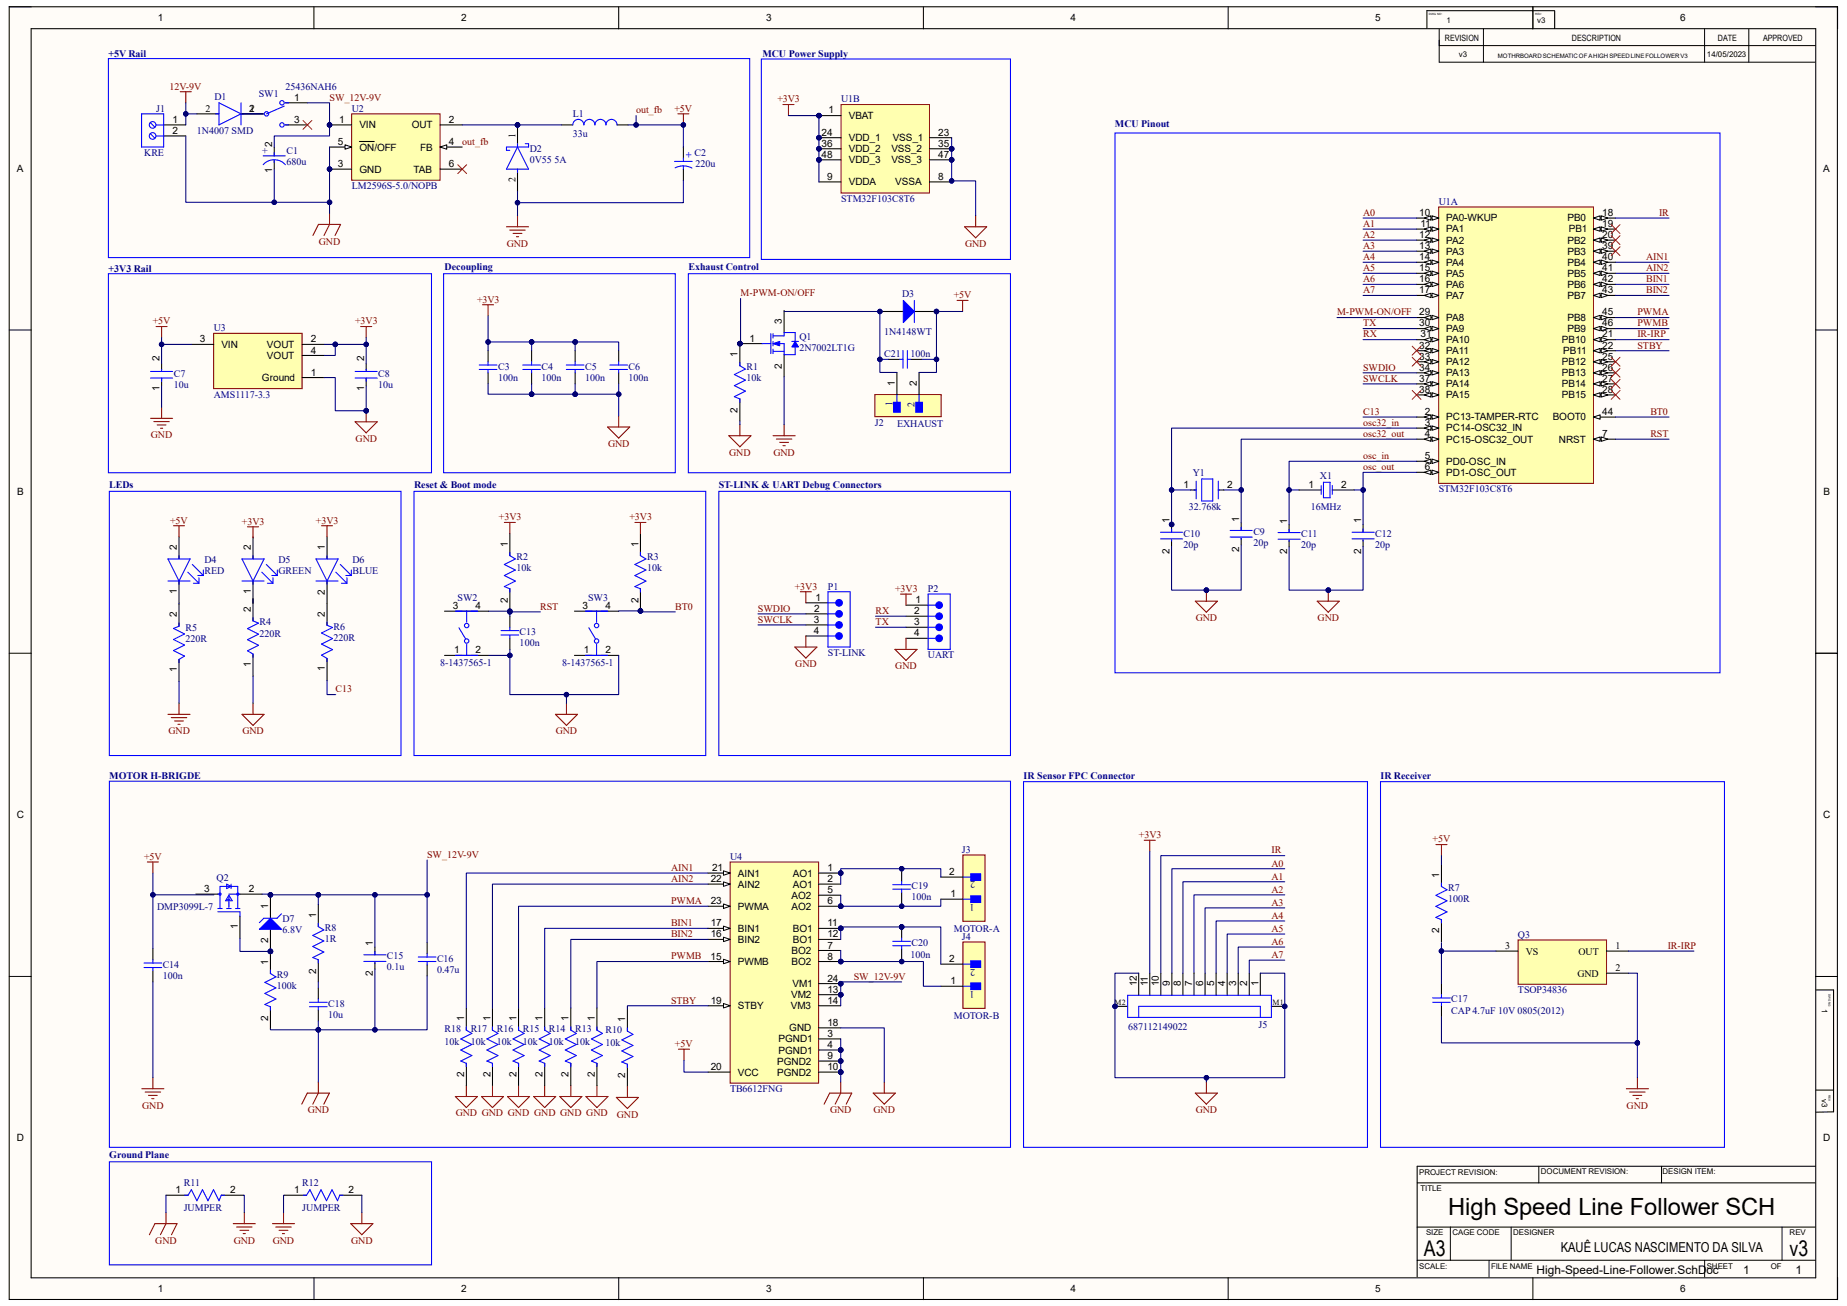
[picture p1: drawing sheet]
<svg xmlns="http://www.w3.org/2000/svg" width="297mm" height="210mm" viewBox="0 0 297 210" stroke-linecap="round" stroke-linejoin="round" font-family="sans-serif">
<defs><g id="words">
<text font-size="3.8" x="232.9" y="195.5">High Speed Line Follower SCH</text>
<g font-size="3.5">
<text x="229" y="202">A3</text>
<text x="287.8" y="202">v3</text>
</g>
<text font-size="2.2" x="251" y="201.3">KAUÊ LUCAS NASCIMENTO DA SILVA</text>
<g font-size="1.9">
<text x="247.1" y="204.9">High-Speed-Line-Follower.SchDoc</text>
<text x="280.3" y="204.9">1</text>
<text x="288.8" y="204.9">1</text>
</g>
<g font-size="1.6">
<text x="25.4" y="3.4">1</text>
<text x="74.2" y="3.4">2</text>
<text x="123.2" y="3.4">3</text>
<text x="172.2" y="3.4">4</text>
<text x="221.1" y="3.4">5</text>
<text x="270.2" y="3.4">6</text>
<text x="33.1" y="18">2</text>
<text x="40.1" y="18">2</text>
<text x="40.2" y="18">1</text>
<text x="47.3" y="16.2">1</text>
<text x="27.7" y="19.8">1</text>
<text x="27.7" y="21.5">2</text>
<text x="43.8" y="23.6" transform="rotate(-90 43.8 23.6)">2</text>
<text x="47.3" y="19.8">3</text>
<text x="54.3" y="23.3">5</text>
<text x="54.5" y="19.8">1</text>
<text x="57.8" y="20.7">VIN</text>
<text x="66.2" y="20.7">OUT</text>
<text x="72.2" y="23.3">4</text>
<text x="72.2" y="19.8">2</text>
<text x="82.9" y="22.2" transform="rotate(-90 82.9 22.2)">1</text>
<text x="132.1" y="21.8">24</text>
<text x="132.1" y="23.6">36</text>
<text x="133.2" y="18.2">1</text>
<text x="136.5" y="19.1">VBAT</text>
<text x="136.5" y="22.7">VDD_1</text>
<text x="143.6" y="22.7">VSS_1</text>
<text x="150.9" y="21.8">23</text>
<text x="150.9" y="23.6">35</text>
<text x="2.7" y="27.6">A</text>
<text x="43.8" y="27.8" transform="rotate(-90 43.8 27.8)">1</text>
<text x="54.3" y="26.9">3</text>
<text x="57.8" y="24.2">ON/OFF</text>
<text x="57.8" y="27.8">GND</text>
<text x="66.5" y="27.8">TAB</text>
<text x="67.6" y="24.2">FB</text>
<text x="72.2" y="26.9">6</text>
<text x="82.9" y="29.3" transform="rotate(-90 82.9 29.3)">2</text>
<text x="132.1" y="25.4">48</text>
<text x="133" y="28.9">9</text>
<text x="136.5" y="24.5">VDD_2</text>
<text x="136.5" y="26.2">VDD_3</text>
<text x="136.5" y="29.8">VDDA</text>
<text x="143.3" y="24.5">VSS_2</text>
<text x="143.3" y="26.2">VSS_3</text>
<text x="144" y="29.8">VSSA</text>
<text x="150.9" y="25.4">47</text>
<text x="150.9" y="28.9">8</text>
<text x="293.2" y="27.6">A</text>
<text x="228.2" y="34.7">10</text>
<text x="232.6" y="35.6">PA0-WKUP</text>
<text x="252.1" y="35.6">PB0</text>
<text x="257.6" y="34.7">18</text>
<text x="228.2" y="38.3">12</text>
<text x="228.2" y="40">13</text>
<text x="228.2" y="41.8">14</text>
<text x="228.4" y="36.5">11</text>
<text x="232.6" y="37.4">PA1</text>
<text x="232.6" y="39.2">PA2</text>
<text x="232.6" y="40.9">PA3</text>
<text x="252.1" y="39.2">PB2</text>
<text x="252.1" y="40.9">PB3</text>
<text x="252.3" y="37.4">PB1</text>
<text x="257.6" y="36.5">19</text>
<text x="257.6" y="38.3">20</text>
<text x="257.6" y="40">39</text>
<text x="257.6" y="41.8">40</text>
<text x="228.2" y="43.6">15</text>
<text x="228.2" y="45.4">16</text>
<text x="228.2" y="47.2">17</text>
<text x="232.6" y="42.7">PA4</text>
<text x="232.6" y="44.5">PA5</text>
<text x="232.6" y="46.3">PA6</text>
<text x="252.1" y="42.7">PB4</text>
<text x="252.1" y="44.5">PB5</text>
<text x="252.1" y="46.3">PB6</text>
<text x="257.6" y="43.6">41</text>
<text x="257.6" y="45.4">42</text>
<text x="257.6" y="47.2">43</text>
<text x="125.7" y="52.1" transform="rotate(-90 125.7 52.1)">3</text>
<text x="228.2" y="50.7">29</text>
<text x="228.2" y="52.5">30</text>
<text x="232.6" y="48">PA7</text>
<text x="232.6" y="51.6">PA8</text>
<text x="232.6" y="53.4">PA9</text>
<text x="252.1" y="48">PB7</text>
<text x="252.1" y="51.6">PB8</text>
<text x="252.1" y="53.4">PB9</text>
<text x="257.6" y="50.7">45</text>
<text x="257.6" y="52.5">46</text>
<text x="25.7" y="58.1" transform="rotate(-90 25.7 58.1)">2</text>
<text x="32.1" y="55.1">3</text>
<text x="35.6" y="56">VIN</text>
<text x="42.9" y="56">VOUT</text>
<text x="42.9" y="57.7">VOUT</text>
<text x="50" y="55.1">2</text>
<text x="50" y="56.9">4</text>
<text x="58.5" y="58.1" transform="rotate(-90 58.5 58.1)">2</text>
<text x="118.6" y="57.4" transform="rotate(-90 118.6 57.4)">1</text>
<text x="120.5" y="54.9">1</text>
<text x="125.7" y="59.3" transform="rotate(-90 125.7 59.3)">2</text>
<text x="228.2" y="56">32</text>
<text x="228.2" y="57.8">33</text>
<text x="228.2" y="59.6">34</text>
<text x="228.4" y="54.3">31</text>
<text x="232.6" y="55.2">PA10</text>
<text x="232.6" y="56.9">PA11</text>
<text x="232.6" y="58.7">PA12</text>
<text x="251.2" y="55.2">PB10</text>
<text x="251.2" y="58.7">PB12</text>
<text x="251.4" y="56.9">PB11</text>
<text x="257.6" y="54.3">21</text>
<text x="257.6" y="56">22</text>
<text x="257.6" y="57.8">25</text>
<text x="257.6" y="59.6">26</text>
<text x="25.7" y="62.8" transform="rotate(-90 25.7 62.8)">1</text>
<text x="42.1" y="61.3">Ground</text>
<text x="50" y="60.4">1</text>
<text x="58.5" y="62.8" transform="rotate(-90 58.5 62.8)">1</text>
<text x="143.9" y="62" transform="rotate(-90 143.9 62)">1</text>
<text x="147.4" y="62" transform="rotate(-90 147.4 62)">2</text>
<text x="228.2" y="61.4">37</text>
<text x="228.2" y="63.2">38</text>
<text x="232.6" y="60.5">PA13</text>
<text x="232.6" y="62.3">PA14</text>
<text x="232.6" y="64.1">PA15</text>
<text x="251.2" y="60.5">PB13</text>
<text x="251.2" y="62.3">PB14</text>
<text x="251.2" y="64.1">PB15</text>
<text x="257.6" y="61.4">27</text>
<text x="257.6" y="63.2">28</text>
<text x="118.6" y="66.4" transform="rotate(-90 118.6 66.4)">2</text>
<text x="229.1" y="66.7">2</text>
<text x="229.1" y="68.5">3</text>
<text x="229.1" y="70.3">4</text>
<text x="232.6" y="67.6">PC13-TAMPER-RTC</text>
<text x="232.6" y="69.4">PC14-OSC32_IN</text>
<text x="232.6" y="71.2">PC15-OSC32_OUT</text>
<text x="249.7" y="67.6">BOOT0</text>
<text x="250.7" y="71.2">NRST</text>
<text x="257.6" y="66.7">44</text>
<text x="257.6" y="70.3">7</text>
<text x="229.1" y="73.8">5</text>
<text x="229.1" y="75.6">6</text>
<text x="232.6" y="74.7">PD0-OSC_IN</text>
<text x="232.6" y="76.5">PD1-OSC_OUT</text>
<text x="2.8" y="79.6">B</text>
<text x="190.3" y="78.4">1</text>
<text x="197.3" y="78.4">2</text>
<text x="199.3" y="83.9" transform="rotate(-90 199.3 83.9)">1</text>
<text x="210.4" y="78.4">1</text>
<text x="215.6" y="78.4">2</text>
<text x="293.2" y="79.6">B</text>
<text x="28.4" y="88.5" transform="rotate(-90 28.4 88.5)">2</text>
<text x="40.3" y="88.5" transform="rotate(-90 40.3 88.5)">2</text>
<text x="52.2" y="88.5" transform="rotate(-90 52.2 88.5)">1</text>
<text x="81.7" y="87.9" transform="rotate(-90 81.7 87.9)">1</text>
<text x="102.7" y="87.9" transform="rotate(-90 102.7 87.9)">1</text>
<text x="188" y="89" transform="rotate(-90 188 89)">2</text>
<text x="188" y="84.2" transform="rotate(-90 188 84.2)">1</text>
<text x="199.3" y="88.8" transform="rotate(-90 199.3 88.8)">2</text>
<text x="207" y="89.1" transform="rotate(-90 207 89.1)">2</text>
<text x="207" y="84.2" transform="rotate(-90 207 84.2)">1</text>
<text x="218.9" y="89" transform="rotate(-90 218.9 89)">2</text>
<text x="218.9" y="84.2" transform="rotate(-90 218.9 84.2)">1</text>
<text x="28.4" y="95.5" transform="rotate(-90 28.4 95.5)">1</text>
<text x="40.3" y="95.5" transform="rotate(-90 40.3 95.5)">1</text>
<text x="52.2" y="95.7" transform="rotate(-90 52.2 95.7)">2</text>
<text x="28.4" y="99.3" transform="rotate(-90 28.4 99.3)">2</text>
<text x="40.3" y="98.4" transform="rotate(-90 40.3 98.4)">2</text>
<text x="52.2" y="99.1" transform="rotate(-90 52.2 99.1)">2</text>
<text x="72.8" y="98">3</text>
<text x="76.5" y="98">4</text>
<text x="81.7" y="96.9" transform="rotate(-90 81.7 96.9)">2</text>
<text x="93.7" y="98">3</text>
<text x="97.4" y="98">4</text>
<text x="102.7" y="96.9" transform="rotate(-90 102.7 96.9)">2</text>
<text x="130.9" y="100.2">3</text>
<text x="130.9" y="101.9">4</text>
<text x="130.9" y="98.4">2</text>
<text x="131.1" y="96.6">1</text>
<text x="147" y="98.8">2</text>
<text x="147" y="100.5">3</text>
<text x="147.2" y="97">1</text>
<text x="40.3" y="107.2" transform="rotate(-90 40.3 107.2)">1</text>
<text x="52.2" y="107.9" transform="rotate(-90 52.2 107.9)">1</text>
<text x="73" y="105.1">1</text>
<text x="76.5" y="105.1">2</text>
<text x="93.9" y="105.1">1</text>
<text x="97.4" y="105.1">2</text>
<text x="147" y="102.3">4</text>
<text x="28.4" y="108" transform="rotate(-90 28.4 108)">1</text>
<text x="2.7" y="131.6">C</text>
<text x="293.2" y="131.6">C</text>
<text x="32.8" y="143.5">3</text>
<text x="40" y="143.5">2</text>
<text x="114.3" y="141.9">22</text>
<text x="114.5" y="140.1">21</text>
<text x="118.7" y="141">AIN1</text>
<text x="118.7" y="142.7">AIN2</text>
<text x="127.5" y="141">AO1</text>
<text x="127.5" y="142.7">AO1</text>
<text x="133.1" y="140.1">1</text>
<text x="133.1" y="141.9">2</text>
<text x="133.1" y="143.6">5</text>
<text x="152.6" y="140.7">2</text>
<text x="231.4" y="141.1" transform="rotate(-90 231.4 141.1)">1</text>
<text x="38.2" y="149.4" transform="rotate(-90 38.2 149.4)">1</text>
<text x="43.1" y="146.2" transform="rotate(-90 43.1 146.2)">1</text>
<text x="50.8" y="147.6" transform="rotate(-90 50.8 147.6)">1</text>
<text x="114.3" y="149">17</text>
<text x="114.3" y="145.4">23</text>
<text x="118.7" y="149.9">BIN1</text>
<text x="118.7" y="146.3">PWMA</text>
<text x="127.3" y="144.5">AO2</text>
<text x="127.3" y="146.3">AO2</text>
<text x="127.5" y="149.9">BO1</text>
<text x="133.1" y="149">11</text>
<text x="133.1" y="145.4">6</text>
<text x="152.8" y="144.3">1</text>
<text x="43.1" y="155.1" transform="rotate(-90 43.1 155.1)">1</text>
<text x="43.1" y="151.7" transform="rotate(-90 43.1 151.7)">2</text>
<text x="59.9" y="152.1" transform="rotate(-90 59.9 152.1)">1</text>
<text x="114.3" y="154.3">15</text>
<text x="114.3" y="150.7">16</text>
<text x="118.7" y="155.2">PWMB</text>
<text x="118.7" y="151.6">BIN2</text>
<text x="127.3" y="153.4">BO2</text>
<text x="127.3" y="155.2">BO2</text>
<text x="127.5" y="151.6">BO1</text>
<text x="133.1" y="150.7">12</text>
<text x="133.1" y="152.5">7</text>
<text x="133.1" y="154.3">8</text>
<text x="152.6" y="154.7">2</text>
<text x="231.4" y="150.1" transform="rotate(-90 231.4 150.1)">2</text>
<text x="242" y="152.6">3</text>
<text x="245.4" y="153.5">VS</text>
<text x="253.8" y="153.5">OUT</text>
<text x="259.8" y="152.6">1</text>
<text x="50.8" y="156.5" transform="rotate(-90 50.8 156.5)">2</text>
<text x="59.9" y="157" transform="rotate(-90 59.9 157)">2</text>
<text x="114.3" y="161.4">19</text>
<text x="127.2" y="160.5">VM2</text>
<text x="127.4" y="158.7">VM1</text>
<text x="133.1" y="159.6">13</text>
<text x="133.1" y="161.4">14</text>
<text x="133.1" y="157.9">24</text>
<text x="152.8" y="158.3">1</text>
<text x="182.8" y="158.6" transform="rotate(-90 182.8 158.6)">12</text>
<text x="184.6" y="158.6" transform="rotate(-90 184.6 158.6)">11</text>
<text x="186.4" y="158.6" transform="rotate(-90 186.4 158.6)">10</text>
<text x="188.1" y="158.6" transform="rotate(-90 188.1 158.6)">9</text>
<text x="189.9" y="158.6" transform="rotate(-90 189.9 158.6)">8</text>
<text x="191.7" y="158.6" transform="rotate(-90 191.7 158.6)">7</text>
<text x="193.5" y="158.6" transform="rotate(-90 193.5 158.6)">6</text>
<text x="195.2" y="158.6" transform="rotate(-90 195.2 158.6)">5</text>
<text x="197" y="158.6" transform="rotate(-90 197 158.6)">4</text>
<text x="198.8" y="158.6" transform="rotate(-90 198.8 158.6)">3</text>
<text x="200.6" y="158.6" transform="rotate(-90 200.6 158.6)">2</text>
<text x="202.4" y="158.6" transform="rotate(-90 202.4 158.6)">1</text>
<text x="253.7" y="157.1">GND</text>
<text x="259.8" y="156.2">2</text>
<text x="43.1" y="164.1" transform="rotate(-90 43.1 164.1)">2</text>
<text x="74.6" y="164.2" transform="rotate(-90 74.6 164.2)">1</text>
<text x="78.9" y="164.2" transform="rotate(-90 78.9 164.2)">1</text>
<text x="83.1" y="164.2" transform="rotate(-90 83.1 164.2)">1</text>
<text x="87.3" y="164.2" transform="rotate(-90 87.3 164.2)">1</text>
<text x="91.4" y="164.2" transform="rotate(-90 91.4 164.2)">1</text>
<text x="95.6" y="164.2" transform="rotate(-90 95.6 164.2)">1</text>
<text x="100.5" y="164.4" transform="rotate(-90 100.5 164.4)">1</text>
<text x="118.7" y="162.3">STBY</text>
<text x="125.2" y="167.6">PGND1</text>
<text x="126.9" y="165.9">GND</text>
<text x="127.2" y="162.3">VM3</text>
<text x="133.1" y="165">18</text>
<text x="133.1" y="166.8">3</text>
<text x="74.6" y="173.2" transform="rotate(-90 74.6 173.2)">2</text>
<text x="78.9" y="173.2" transform="rotate(-90 78.9 173.2)">2</text>
<text x="83.1" y="173.2" transform="rotate(-90 83.1 173.2)">2</text>
<text x="87.3" y="173.2" transform="rotate(-90 87.3 173.2)">2</text>
<text x="91.4" y="173.2" transform="rotate(-90 91.4 173.2)">2</text>
<text x="95.6" y="173.2" transform="rotate(-90 95.6 173.2)">2</text>
<text x="100.5" y="173.4" transform="rotate(-90 100.5 173.4)">2</text>
<text x="114.3" y="172.1">20</text>
<text x="118.7" y="173">VCC</text>
<text x="125" y="173">PGND2</text>
<text x="125" y="171.2">PGND2</text>
<text x="125.2" y="169.4">PGND1</text>
<text x="133.1" y="172.1">10</text>
<text x="133.1" y="168.5">4</text>
<text x="133.1" y="170.3">9</text>
<text x="2.7" y="183.6">D</text>
<text x="293.2" y="183.6">D</text>
<text x="28.2" y="191.9">1</text>
<text x="37" y="191.9">2</text>
<text x="47.3" y="191.9">1</text>
<text x="56" y="191.9">2</text>
<text x="25.4" y="207.8">1</text>
<text x="74.2" y="207.8">2</text>
<text x="123.2" y="207.8">3</text>
<text x="172.2" y="207.8">4</text>
<text x="221.1" y="207.8">5</text>
<text x="270.2" y="207.8">6</text>
</g>
<g font-size="1.6" fill="#000080">
<text x="17.4" y="9.1">+5V Rail</text>
<text x="122.6" y="9.1">MCU Power Supply</text>
<text x="25.1" y="18">J1</text>
<text x="34.5" y="16">D1</text>
<text x="41.6" y="15.7">SW1</text>
<text x="45.9" y="14.4">25436NAH6</text>
<text x="56.6" y="18">U2</text>
<text x="135.3" y="16.5">U1B</text>
<text x="31.7" y="21.5">1N4007 SMD</text>
<text x="92.1" y="18.9">L1</text>
<text x="92.1" y="22.1">33u</text>
<text x="179.3" y="20.4">MCU Pinout</text>
<text x="23.2" y="25.1">KRE</text>
<text x="42.2" y="24.7">+</text>
<text x="46.1" y="24.7">C1</text>
<text x="46.1" y="26.5">680u</text>
<text x="85.2" y="24.4">D2</text>
<text x="85.2" y="26.2">0V55 5A</text>
<text x="111.7" y="25.1">C2</text>
<text x="111.8" y="26.9">220u</text>
<text x="56.6" y="30.4">LM2596S-5.0/NOPB</text>
<text x="135.3" y="32.5">STM32F103C8T6</text>
<text x="231.4" y="32.9">U1A</text>
<text x="17.4" y="43.7">+3V3 Rail</text>
<text x="71.5" y="43.4">Decoupling</text>
<text x="110.7" y="43.4">Exhaust Control</text>
<text x="145.1" y="47.8">D3</text>
<text x="34.4" y="53.3">U3</text>
<text x="142.2" y="53.9">1N4148WT</text>
<text x="80.1" y="59.4">C3</text>
<text x="87.1" y="59.4">C4</text>
<text x="94.1" y="59.4">C5</text>
<text x="101.1" y="59.4">C6</text>
<text x="120.1" y="59.6">R1</text>
<text x="128.6" y="54.7">Q1</text>
<text x="128.6" y="56.5">2N7002LT1G</text>
<text x="142.2" y="57.4">C21</text>
<text x="146.4" y="57.4">100n</text>
<text x="27.9" y="60.7">C7</text>
<text x="27.9" y="62.4">10u</text>
<text x="34.4" y="63.9">AMS1117-3.3</text>
<text x="60.8" y="60.7">C8</text>
<text x="60.8" y="62.4">10u</text>
<text x="80.1" y="61.2">100n</text>
<text x="87.1" y="61.2">100n</text>
<text x="94.1" y="61.2">100n</text>
<text x="101.1" y="61.2">100n</text>
<text x="120.1" y="61.3">10k</text>
<text x="143.5" y="65.3" transform="rotate(-90 143.5 65.3)">1</text>
<text x="147.1" y="65.4" transform="rotate(-90 147.1 65.4)">2</text>
<text x="140.7" y="68.5">J2</text>
<text x="144.3" y="68.7">EXHAUST</text>
<text x="191.8" y="76.5">Y1</text>
<text x="212.3" y="77">X1</text>
<text x="17.6" y="78.4">LEDs</text>
<text x="66.6" y="78.4">Reset &amp; Boot mode</text>
<text x="115.6" y="78.4">ST-LINK &amp; UART Debug Connectors</text>
<text x="191.2" y="82">32.768k</text>
<text x="210.8" y="82">16MHz</text>
<text x="231.4" y="79.2">STM32F103C8T6</text>
<text x="190.3" y="86.3">C10</text>
<text x="190.3" y="88.1">20p</text>
<text x="201.5" y="86">C9</text>
<text x="201.5" y="87.8">20p</text>
<text x="209.3" y="86.4">C11</text>
<text x="209.3" y="88.1">20p</text>
<text x="221.1" y="86.3">C12</text>
<text x="221.1" y="88.1">20p</text>
<text x="32.9" y="90.6">D4</text>
<text x="32.9" y="92.4">RED</text>
<text x="44.8" y="90.6">D5</text>
<text x="44.8" y="92.4">GREEN</text>
<text x="56.7" y="90.6">D6</text>
<text x="56.7" y="92.4">BLUE</text>
<text x="83.1" y="90.1">R2</text>
<text x="83.1" y="91.9">10k</text>
<text x="104.1" y="90.1">R3</text>
<text x="104.1" y="91.9">10k</text>
<text x="133.1" y="94.8">P1</text>
<text x="149.2" y="95.2">P2</text>
<text x="29.8" y="101.4">R5</text>
<text x="41.7" y="100.6">R4</text>
<text x="53.6" y="101.3">R6</text>
<text x="73.6" y="96.6">SW2</text>
<text x="94.6" y="96.6">SW3</text>
<text x="29.8" y="103.2">220R</text>
<text x="41.7" y="102.4">220R</text>
<text x="53.6" y="103">220R</text>
<text x="70.8" y="107.1">8-1437565-1</text>
<text x="83.6" y="102.2">C13</text>
<text x="83.6" y="103.9">100n</text>
<text x="90.4" y="107.1">8-1437565-1</text>
<text x="133.1" y="105.5">ST-LINK</text>
<text x="149.2" y="105.9">UART</text>
<text x="17.6" y="125.3">MOTOR H-BRIGDE</text>
<text x="164.6" y="125.3">IR Sensor FPC Connector</text>
<text x="222" y="125.3">IR Receiver</text>
<text x="154.7" y="137.2">J3</text>
<text x="34.8" y="141.6">Q2</text>
<text x="117.4" y="138.3">U4</text>
<text x="146.6" y="143">C19</text>
<text x="156.8" y="141.7" transform="rotate(-180 156.8 141.7)">2</text>
<text x="232.9" y="143.3">R7</text>
<text x="25.3" y="146.3">DMP3099L-7</text>
<text x="45.4" y="148.2">D7</text>
<text x="45.4" y="150">6.8V</text>
<text x="52.2" y="149.7">R8</text>
<text x="146.6" y="144.8">100n</text>
<text x="153.4" y="149.9">MOTOR-A</text>
<text x="156.7" y="145.3" transform="rotate(-180 156.7 145.3)">1</text>
<text x="232.9" y="145.1">100R</text>
<text x="26.2" y="155.6">C14</text>
<text x="52.2" y="151.5">1R</text>
<text x="62.2" y="154.3">C15</text>
<text x="70.3" y="154.6">C16</text>
<text x="146.4" y="154.1">100n</text>
<text x="146.6" y="152.1">C20</text>
<text x="154.7" y="151.1">J4</text>
<text x="156.8" y="155.7" transform="rotate(-180 156.8 155.7)">2</text>
<text x="244.1" y="150.8">Q3</text>
<text x="26.2" y="157.4">100n</text>
<text x="44.5" y="157.3">R9</text>
<text x="44.5" y="159">100k</text>
<text x="52.8" y="161.9">C18</text>
<text x="62.2" y="156">0.1u</text>
<text x="70.3" y="156.4">0.47u</text>
<text x="156.7" y="159.3" transform="rotate(-180 156.7 159.3)">1</text>
<text x="233.4" y="161.2">C17</text>
<text x="244.1" y="159.7">TSOP34836</text>
<text x="52.8" y="163.7">10u</text>
<text x="71.5" y="165.9">R18</text>
<text x="75.7" y="165.9">R17</text>
<text x="79.9" y="165.9">R16</text>
<text x="84.1" y="165.9">R15</text>
<text x="88.3" y="165.9">R14</text>
<text x="92.5" y="165.9">R13</text>
<text x="97.4" y="166.1">R10</text>
<text x="153.4" y="163.9">MOTOR-B</text>
<text x="181.4" y="165.7">687112149022</text>
<text x="202.4" y="165.3">J5</text>
<text x="233.4" y="163">CAP 4.7uF 10V 0805(2012)</text>
<text x="71.5" y="168.1">10k</text>
<text x="75.7" y="168.1">10k</text>
<text x="79.9" y="168.1">10k</text>
<text x="84.1" y="168.1">10k</text>
<text x="88.3" y="168.1">10k</text>
<text x="92.5" y="168.1">10k</text>
<text x="97.4" y="168.2">10k</text>
<text x="117.4" y="175.6">TB6612FNG</text>
<text x="17.6" y="186.3">Ground Plane</text>
<text x="29.5" y="190.8">R11</text>
<text x="48.6" y="190.8">R12</text>
<text x="29.5" y="194.7">JUMPER</text>
<text x="48.6" y="194.7">JUMPER</text>
</g>
<g font-size="1.6" fill="#800000">
<text x="27.3" y="14.4">12V-9V</text>
<text x="53" y="16.2">SW_12V-9V</text>
<text x="108.5" y="18">+5V</text>
<text x="125" y="16.5">+3V3</text>
<text x="74.3" y="23.3">out_fb</text>
<text x="102.3" y="18.2">out_fb</text>
<text x="219.2" y="34.7">A0</text>
<text x="266.8" y="34.7">IR</text>
<text x="51.3" y="39.3">GND</text>
<text x="81.5" y="39.7">GND</text>
<text x="155.2" y="39.7">GND</text>
<text x="219.2" y="36.5">A1</text>
<text x="219.2" y="38.3">A2</text>
<text x="219.2" y="40">A3</text>
<text x="219.2" y="41.8">A4</text>
<text x="264.7" y="41.8">AIN1</text>
<text x="119.1" y="47.7">M-PWM-ON/OFF</text>
<text x="153.4" y="48">+5V</text>
<text x="219.2" y="43.6">A5</text>
<text x="219.2" y="45.4">A6</text>
<text x="219.2" y="47.2">A7</text>
<text x="264.7" y="43.6">AIN2</text>
<text x="264.7" y="47.2">BIN2</text>
<text x="264.7" y="45.4">BIN1</text>
<text x="24.6" y="52.2">+5V</text>
<text x="57.1" y="52.2">+3V3</text>
<text x="76.7" y="48.7">+3V3</text>
<text x="215" y="50.7">M-PWM-ON/OFF</text>
<text x="219.2" y="52.5">TX</text>
<text x="263.3" y="50.7">PWMA</text>
<text x="263.3" y="52.5">PWMB</text>
<text x="219.2" y="59.6">SWDIO</text>
<text x="219.2" y="54.3">RX</text>
<text x="263.3" y="54.3">IR-IRP</text>
<text x="263.3" y="56">STBY</text>
<text x="219.2" y="61.4">SWCLK</text>
<text x="24.3" y="70.5">GND</text>
<text x="57.2" y="71">GND</text>
<text x="97.8" y="71.9">GND</text>
<text x="219.2" y="66.7">C13</text>
<text x="219.2" y="68.5">osc32_in</text>
<text x="219.2" y="70.3">osc32_out</text>
<text x="265.4" y="70.3">RST</text>
<text x="265.4" y="66.7">BT0</text>
<text x="117.3" y="73.3">GND</text>
<text x="124.4" y="73.3">GND</text>
<text x="219.2" y="73.8">osc_in</text>
<text x="219.2" y="75.6">osc_out</text>
<text x="80.2" y="83.7">+3V3</text>
<text x="101.2" y="83.7">+3V3</text>
<text x="27.3" y="84.2">+5V</text>
<text x="38.9" y="84.4">+3V3</text>
<text x="50.8" y="84.2">+3V3</text>
<text x="127.8" y="94.8">+3V3</text>
<text x="143.9" y="95.2">+3V3</text>
<text x="86.9" y="98">RST</text>
<text x="108.6" y="98">BT0</text>
<text x="121.9" y="98.4">SWDIO</text>
<text x="121.9" y="100.2">SWCLK</text>
<text x="140.8" y="98.8">RX</text>
<text x="140.8" y="100.5">TX</text>
<text x="192.3" y="99.9">GND</text>
<text x="211.9" y="99.9">GND</text>
<text x="127.9" y="107.3">GND</text>
<text x="144" y="107.7">GND</text>
<text x="54" y="111.3">C13</text>
<text x="27.1" y="118.1">GND</text>
<text x="39" y="118.1">GND</text>
<text x="89.4" y="118.1">GND</text>
<text x="68.7" y="138">SW_12V-9V</text>
<text x="183.1" y="134.8">+3V3</text>
<text x="204.5" y="137.2">IR</text>
<text x="230.4" y="135.5">+5V</text>
<text x="23.2" y="138.3">+5V</text>
<text x="107.9" y="141.8">AIN2</text>
<text x="107.9" y="140">AIN1</text>
<text x="204.5" y="139.4">A0</text>
<text x="204.5" y="141.5">A1</text>
<text x="204.5" y="143.6">A2</text>
<text x="107.9" y="148.9">BIN1</text>
<text x="107.9" y="145.4">PWMA</text>
<text x="204.5" y="145.7">A3</text>
<text x="204.5" y="147.7">A4</text>
<text x="204.5" y="149.9">A5</text>
<text x="107.9" y="154.3">PWMB</text>
<text x="107.9" y="150.7">BIN2</text>
<text x="204.5" y="152">A6</text>
<text x="204.5" y="154.1">A7</text>
<text x="268.2" y="152.6">IR-IRP</text>
<text x="107.9" y="161.4">STBY</text>
<text x="137.3" y="157.6">SW_12V-9V</text>
<text x="108.5" y="168.4">+5V</text>
<text x="22.9" y="178.3">GND</text>
<text x="49.5" y="179">GND</text>
<text x="73.3" y="179.5">GND GND GND GND GND GND</text>
<text x="99.2" y="179.7">GND</text>
<text x="133.5" y="179">GND</text>
<text x="140.5" y="179">GND</text>
<text x="192.3" y="179">GND</text>
<text x="261.6" y="178.3">GND</text>
<text x="25" y="200">GND</text>
<text x="37.6" y="200">GND</text>
<text x="43.9" y="200">GND</text>
<text x="56.5" y="200">GND</text>
</g>
<text font-size="1.6" fill="#00f" x="110.2" y="24.5" transform="rotate(90 110.2 24.5)">+</text>
<g font-size="1.4">
<text x="232.3" y="6.5">REVISION</text>
<text x="252.8" y="6.5">DESCRIPTION</text>
<text x="276.2" y="6.5">DATE</text>
<text x="283.5" y="6.5">APPROVED</text>
</g>
<g font-size="1.3">
<text x="232.6" y="3.6">1</text>
<text x="247.2" y="3.6">v3</text>
<text x="234.6" y="9.2">v3</text>
<text x="274.5" y="9.2">14/05/2023</text>
<text x="179.2" y="161.5">M2</text>
<text x="204.6" y="161.5">M1</text>
<text x="292.9" y="162.2" transform="rotate(90 292.9 162.2)">1</text>
<text x="292.9" y="176.8" transform="rotate(90 292.9 176.8)">v3</text>
<text x="228.2" y="188.9">PROJECT REVISION:</text>
<text x="228.4" y="191.6">TITLE</text>
<text x="247.8" y="188.7">DOCUMENT REVISION:</text>
<text x="267.3" y="188.7">DESIGN ITEM:</text>
<text x="229.3" y="198.7">SIZE</text>
<text x="233.6" y="198.7">CAGE CODE</text>
<text x="243.3" y="198.7">DESIGNER</text>
<text x="287.8" y="198.7">REV</text>
<text x="228.2" y="204">SCALE:</text>
<text x="239.8" y="204">FILE NAME</text>
<text x="274.4" y="204">SHEET</text>
<text x="284.8" y="204">OF</text>
</g>
<text font-size="1" x="240.9" y="9.3">MOTHRBOARD SCHEMATIC OF A HIGH SPEED LINE FOLLOWER V3</text>
<g font-size=".5">
<text x="229.8" y="2.4">DWG NO:</text>
<text x="246.9" y="2.4">REV:</text>
<text x="294" y="159.8" transform="rotate(90 294 159.8)">DWG NO:</text>
<text x="294" y="176" transform="rotate(90 294 176)">REV:</text>
</g>
</g></defs>
<g fill="#fffcf8">
<path d="M1.5 1.1h294v207.9h-294z" fill-rule="evenodd"/>
<path d="M5 4.6h286.9v200.8h-286.9z" fill-rule="evenodd"/>
</g>
<g fill="none" stroke="#000" stroke-width=".16">
<path d="M1.5 1.1h3.5M50.5 1.1v3.5M99.5 1.1v3.5M148.5 1.1v3.5M197.5 1.1v3.5M231.4 4.7v5.3h60.5M231.4 7.3h60.5M238.5 4.7v5.3M246.5 1.1v3.5M274.1 4.7v5.3M281.2 4.7v5.3M291.9 1.1h3.6v3.5"/>
<path d="M1.5 53.1h3.5M291.9 53.1h3.6M1.5 105h3.5M291.9 105.1h3.6M1.5 157h3.5M291.9 157h3.6M233.2 197.3v5.4M243 197.3v5.4M247.4 187.5v2.7M267.2 187.5v2.7M286.6 197.3v5.4M50.5 205.4v3.6"/>
<path d="M99.5 205.4v3.6M148.5 205.4v3.6M197.5 205.4v3.6M227.9 202.7h64M239.4 202.7v2.6M246.5 205.4v3.6M274.1 202.7v2.6M295.5 205.4v3.6"/>
</g>
<path d="M1.5 1.1h294v207.9h-294zM5 4.6h287v200.9h-287zM246.5 1.1v3.5M250 1.7h-20.5v2.8M250 1.8v2.8M292 105.1h3.5M292 159.2h2.9v19.6h-2.9M292 175.3h2.9M227.9 190.2h64M227.9 197.3h64M291.9 187.5h-64v17.8" fill="none" stroke="#000" stroke-width=".17"/>
<circle cx="53" cy="20.1" r=".35" fill="#000080"/>
<circle cx="53" cy="20.1" r=".35" fill="none" stroke="#000080" stroke-width=".16"/>
<circle cx="53" cy="27.2" r=".35" fill="#000080"/>
<circle cx="53" cy="27.2" r=".35" fill="none" stroke="#000080" stroke-width=".16"/>
<path d="M56.5 18.3h14.3v10.7h-14.3z" fill-rule="evenodd" fill="#ffffb0"/>
<path d="M56.5 18.3h14.3v10.7h-14.3z" fill="none" stroke="#800000" stroke-width=".16"/>
<path d="M70.8 23.6h3.5" fill="none" stroke="#000" stroke-width=".17"/>
<path d="M70.8 23.6l1-.3v.7z" fill="#f8fcff"/>
<path d="M70.8 23.6l1-.3v.7z" fill="none" stroke="#000" stroke-width=".16"/>
<path d="M53 20.1h3.5" fill="none" stroke="#000" stroke-width=".17"/>
<circle cx="53" cy="20.1" r=".35" fill="#000080"/>
<circle cx="53" cy="20.1" r=".35" fill="none" stroke="#000080" stroke-width=".16"/>
<path d="M53 23.6h3.5" fill="none" stroke="#000" stroke-width=".17"/>
<path d="M55.5 23.3l1 .3-1 .4z" fill="#f8fcff"/>
<path d="M55.5 23.3l1 .3-1 .4z" fill="none" stroke="#000" stroke-width=".16"/>
<path d="M53 27.2h3.5M57.8 22.8h2.4" fill="none" stroke="#000" stroke-width=".17"/>
<circle cx="53" cy="27.2" r=".35" fill="#000080"/>
<circle cx="53" cy="27.2" r=".35" fill="none" stroke="#000080" stroke-width=".16"/>
<path d="M44.1 23.6v1.5M44.1 25.8v1.4M70.8 27.2h3.5M70.8 20.1h3.5M109.9 23.6v1.8M109.9 27.2v1.8" fill="none" stroke="#000" stroke-width=".17"/>
<path d="M42.3 26.5a2.38 2.38 0 0 1 3.6 0M42.3 25.1h3.6M44.1 24.5v.6M44.1 25.8v.3M108.5 26h2.8M108.6 27a2.83 2.83 0 0 1 2.7 0M109.9 25.4v.6M109.9 26.7v.5" fill="none" stroke="#00f" stroke-width=".17"/>
<circle cx="83.2" cy="20.1" r=".35" fill="#000080"/>
<circle cx="83.2" cy="20.1" r=".35" fill="none" stroke="#000080" stroke-width=".16"/>
<path d="M83.2 20.1v3.5M83.2 27.2v3.6" fill="none" stroke="#000" stroke-width=".17"/>
<circle cx="83.2" cy="20.1" r=".35" fill="#000080"/>
<circle cx="83.2" cy="20.1" r=".35" fill="none" stroke="#000080" stroke-width=".16"/>
<path d="M83.2 23.6l1.8 3.6h-3.6zM83.2 23.1v.5M83.2 27.2v.5M84.5 23.1h.5v.5h-3.6v.6h.6M92.1 20.1a.89 .89 0 0 1 .9-.9 .89 .89 0 0 1 .9 .9 .89 .89 0 0 1 .9-.9 .89 .89 0 0 1 .9 .9 .89 .89 0 0 1 .9-.9 .89 .89 0 0 1 .8 .9 .89 .89 0 0 1 .9-.9 .89 .89 0 0 1 .9 .9" fill="none" stroke="#00f" stroke-width=".17"/>
<path d="M90.3 20.1h1.8M99.2 20.1h1.8" fill="none" stroke="#000" stroke-width=".17"/>
<path d="M29 14.8h1.8M29.9 14.8v1.7M109 18.3h1.8M109.9 18.3v1.8" fill="none" stroke="#800000" stroke-width=".17"/>
<circle cx="109.9" cy="20.1" r=".35" fill="#000080"/>
<circle cx="109.9" cy="20.1" r=".35" fill="none" stroke="#000080" stroke-width=".16"/>
<path d="M73.6 26.5l1.4 1.4M75 26.5l-1.4 1.4" fill="none" stroke="#f00" stroke-width=".16"/>
<g fill="none" stroke="#00f" stroke-width=".17">
<path d="M17.4 9.4h103.2v32h-103.2zM22.8 18.3h3.5v5.3h-3.5zM24.2 19.7l.7 .8M24.2 21.5l.7 .7M25.1 20.1h1.2M25.1 21.9h1.2"/>
<circle cx="24.5" cy="20.1" r=".53"/>
<circle cx="24.5" cy="21.9" r=".53"/>
</g>
<path d="M26.3 20.1h3.6M26.3 21.9h3.6" fill="none" stroke="#000" stroke-width=".17"/>
<path d="M34.4 53.6h14.2v8.9h-14.2z" fill-rule="evenodd" fill="#ffffb0"/>
<path d="M25.1 52.5h1.8M26 52.5v1.8M34.4 53.6h14.2v8.9h-14.2zM58 52.5h1.8M58.9 52.5v1.8M77.6 49h1.8M78.5 49v1.8" fill="none" stroke="#800000" stroke-width=".17"/>
<g fill="none" stroke="#000" stroke-width=".17">
<path d="M31.7 18.3h3.5M38.8 18.3h3.5M45.9 16.5h3.5M45.9 20.1h3.5M26 58.5v1.1M30.8 55.4h3.6M48.6 55.4h3.5M48.6 57.2h3.5M58.9 58.5v1.1M78.5 56.4v1.8M78.5 59.9v1.8M85.5 56.4v1.8"/>
<path d="M85.5 59.9v1.8M92.5 56.4v1.8M92.5 59.9v1.8M99.5 56.4v1.8M99.5 59.9v1.8M26 60.8v1.2M48.6 60.7h3.5M58.9 60.8v1.2M28.8 86.3v3.6M28.8 93.4v3.6M28.8 97.1v3.6M40.7 86.3v3.6"/>
<path d="M40.7 93.4v6.4M28.8 106v3.6M40.7 105.2v3.5"/>
</g>
<g fill="none" stroke="#00f" stroke-width=".17">
<path d="M34.7 18.3h.5M35.2 16.5l3.6 1.8-3.6 1.8zM38.8 18.3h.5M38.8 16.5v3.6M41.8 18.3h.5M45.7 17.1l-2.8 1.2M45.9 16.5h.5M45.9 20.1h.5M17.4 44h52v32h-52zM24.2 59.7h3.6M26 59.4v.2M57.1 59.7h3.6"/>
<path d="M58.9 59.4v.2M71.3 44h37.3v32h-37.3zM77.1 58.7h2.8M77.1 59.4h2.8M78.5 58.2v.5M78.5 59.4v.5M84.1 58.7h2.8M84.1 59.4h2.8M85.5 58.2v.5M85.5 59.4v.5M91.1 58.7h2.8M91.1 59.4h2.8"/>
<path d="M92.5 58.2v.5M92.5 59.4v.5M98.1 58.7h2.8M98.1 59.4h2.8M99.5 58.2v.5M99.5 59.4v.5M24.2 60.8h3.6M26 60.8v.5M57.1 60.8h3.6M58.9 60.8v.5M27 89.9h3.6l-1.8 3.5zM27 93.4h3.6"/>
<path d="M28.8 89.3v.6M28.8 93.4v.6M30.2 92l1.8 1.8M30.9 90.8l1.8 1.7M31.1 93.8h.9M31.8 92.5h.9M32 92.9v.9M32.7 91.7v.8M38.9 89.9h3.6l-1.8 3.5zM38.9 93.4h3.6M40.7 89.3v.6M40.7 93.4v.6"/>
<path d="M40.7 99.3v.5l.9 .4-1.8 .9 1.8 .9-1.8 .9 1.8 .9-1.8 .9 .9 .5v.5M42.1 92l1.8 1.8M42.8 90.8l1.8 1.7M43 93.8h.9M43.7 92.5h.9M43.9 92.9v.9M44.6 91.7v.8M28.8 100.2v.5l-.9 .4 1.8 .8-1.8 .9 1.8 .9-1.8 .9 1.8 .9-.9 .5v.6"/>
<circle cx="42.9" cy="18.3" r=".35"/>
<circle cx="45.3" cy="16.5" r=".35"/>
<circle cx="45.3" cy="20.1" r=".35"/>
</g>
<path d="M48.7 19.4l1.4 1.4M50.1 19.4l-1.4 1.4" fill="none" stroke="#f00" stroke-width=".16"/>
<path d="M231.4 33.3h24.8v44.4h-24.8z" fill-rule="evenodd" fill="#ffffb0"/>
<path d="M231.4 33.3h24.8v44.4h-24.8z" fill="none" stroke="#800000" stroke-width=".16"/>
<path d="M256.2 67.1h3.6" fill="none" stroke="#000" stroke-width=".17"/>
<path d="M256.2 67.1l1.1-.4v.7z" fill="#f8fcff"/>
<path d="M256.2 67.1l1.1-.4v.7z" fill="none" stroke="#000" stroke-width=".16"/>
<path d="M256.2 70.6h3.6" fill="none" stroke="#000" stroke-width=".17"/>
<path d="M256.2 70.6l1.1-.3v.7z" fill="#f8fcff"/>
<path d="M256.2 70.6l1.1-.3v.7z" fill="none" stroke="#000" stroke-width=".16"/>
<path d="M257.5 70.3l1.1 .3-1.1 .4z" fill="#f8fcff"/>
<path d="M257.5 70.3l1.1 .3-1.1 .4z" fill="none" stroke="#000" stroke-width=".16"/>
<path d="M227.8 35.1h3.6" fill="none" stroke="#000" stroke-width=".17"/>
<path d="M230.3 34.7l1.1 .4-1.1 .3z" fill="#f8fcff"/>
<path d="M230.3 34.7l1.1 .4-1.1 .3z" fill="none" stroke="#000" stroke-width=".16"/>
<path d="M229 35.1l1.1-.4v.7z" fill="#f8fcff"/>
<path d="M229 35.1l1.1-.4v.7z" fill="none" stroke="#000" stroke-width=".16"/>
<path d="M227.8 36.8h3.6" fill="none" stroke="#000" stroke-width=".17"/>
<path d="M230.3 36.5l1.1 .3-1.1 .4z" fill="#f8fcff"/>
<path d="M230.3 36.5l1.1 .3-1.1 .4z" fill="none" stroke="#000" stroke-width=".16"/>
<path d="M229 36.8l1.1-.3v.7z" fill="#f8fcff"/>
<path d="M229 36.8l1.1-.3v.7z" fill="none" stroke="#000" stroke-width=".16"/>
<path d="M227.8 54.6h3.6" fill="none" stroke="#000" stroke-width=".17"/>
<path d="M230.3 54.3l1.1 .3-1.1 .4z" fill="#f8fcff"/>
<path d="M230.3 54.3l1.1 .3-1.1 .4z" fill="none" stroke="#000" stroke-width=".16"/>
<path d="M229 54.6l1.1-.3v.7z" fill="#f8fcff"/>
<path d="M229 54.6l1.1-.3v.7z" fill="none" stroke="#000" stroke-width=".16"/>
<path d="M227.8 56.4h3.6" fill="none" stroke="#000" stroke-width=".17"/>
<path d="M230.3 56l1.1 .4-1.1 .3z" fill="#f8fcff"/>
<path d="M230.3 56l1.1 .4-1.1 .3z" fill="none" stroke="#000" stroke-width=".16"/>
<path d="M229 56.4l1.1-.4v.7z" fill="#f8fcff"/>
<path d="M229 56.4l1.1-.4v.7z" fill="none" stroke="#000" stroke-width=".16"/>
<path d="M227.8 58.2h3.6" fill="none" stroke="#000" stroke-width=".17"/>
<path d="M230.3 57.8l1.1 .4-1.1 .3z" fill="#f8fcff"/>
<path d="M230.3 57.8l1.1 .4-1.1 .3z" fill="none" stroke="#000" stroke-width=".16"/>
<path d="M229 58.2l1.1-.4v.7z" fill="#f8fcff"/>
<path d="M229 58.2l1.1-.4v.7z" fill="none" stroke="#000" stroke-width=".16"/>
<path d="M227.8 60h3.6" fill="none" stroke="#000" stroke-width=".17"/>
<path d="M230.3 59.6l1.1 .4-1.1 .3z" fill="#f8fcff"/>
<path d="M230.3 59.6l1.1 .4-1.1 .3z" fill="none" stroke="#000" stroke-width=".16"/>
<path d="M229 60l1.1-.4v.7z" fill="#f8fcff"/>
<path d="M229 60l1.1-.4v.7z" fill="none" stroke="#000" stroke-width=".16"/>
<path d="M227.8 61.7h3.6" fill="none" stroke="#000" stroke-width=".17"/>
<path d="M230.3 61.4l1.1 .3-1.1 .4z" fill="#f8fcff"/>
<path d="M230.3 61.4l1.1 .3-1.1 .4z" fill="none" stroke="#000" stroke-width=".16"/>
<path d="M229 61.7l1.1-.3v.7z" fill="#f8fcff"/>
<path d="M229 61.7l1.1-.3v.7z" fill="none" stroke="#000" stroke-width=".16"/>
<path d="M227.8 63.5h3.6" fill="none" stroke="#000" stroke-width=".17"/>
<path d="M230.3 63.2l1.1 .3-1.1 .4z" fill="#f8fcff"/>
<path d="M230.3 63.2l1.1 .3-1.1 .4z" fill="none" stroke="#000" stroke-width=".16"/>
<path d="M229 63.5l1.1-.3v.7z" fill="#f8fcff"/>
<path d="M229 63.5l1.1-.3v.7z" fill="none" stroke="#000" stroke-width=".16"/>
<path d="M227.8 38.6h3.6" fill="none" stroke="#000" stroke-width=".17"/>
<path d="M230.3 38.3l1.1 .3-1.1 .4z" fill="#f8fcff"/>
<path d="M230.3 38.3l1.1 .3-1.1 .4z" fill="none" stroke="#000" stroke-width=".16"/>
<path d="M229 38.6l1.1-.3v.7z" fill="#f8fcff"/>
<path d="M229 38.6l1.1-.3v.7z" fill="none" stroke="#000" stroke-width=".16"/>
<path d="M227.8 40.4h3.6" fill="none" stroke="#000" stroke-width=".17"/>
<path d="M230.3 40l1.1 .4-1.1 .3z" fill="#f8fcff"/>
<path d="M230.3 40l1.1 .4-1.1 .3z" fill="none" stroke="#000" stroke-width=".16"/>
<path d="M229 40.4l1.1-.4v.7z" fill="#f8fcff"/>
<path d="M229 40.4l1.1-.4v.7z" fill="none" stroke="#000" stroke-width=".16"/>
<path d="M227.8 42.2h3.6" fill="none" stroke="#000" stroke-width=".17"/>
<path d="M230.3 41.8l1.1 .4-1.1 .3z" fill="#f8fcff"/>
<path d="M230.3 41.8l1.1 .4-1.1 .3z" fill="none" stroke="#000" stroke-width=".16"/>
<path d="M229 42.2l1.1-.4v.7z" fill="#f8fcff"/>
<path d="M229 42.2l1.1-.4v.7z" fill="none" stroke="#000" stroke-width=".16"/>
<path d="M227.8 44h3.6" fill="none" stroke="#000" stroke-width=".17"/>
<path d="M230.3 43.6l1.1 .4-1.1 .3z" fill="#f8fcff"/>
<path d="M230.3 43.6l1.1 .4-1.1 .3z" fill="none" stroke="#000" stroke-width=".16"/>
<path d="M229 44l1.1-.4v.7z" fill="#f8fcff"/>
<path d="M229 44l1.1-.4v.7z" fill="none" stroke="#000" stroke-width=".16"/>
<path d="M227.8 45.7h3.6" fill="none" stroke="#000" stroke-width=".17"/>
<path d="M230.3 45.4l1.1 .3-1.1 .4z" fill="#f8fcff"/>
<path d="M230.3 45.4l1.1 .3-1.1 .4z" fill="none" stroke="#000" stroke-width=".16"/>
<path d="M229 45.7l1.1-.3v.7z" fill="#f8fcff"/>
<path d="M229 45.7l1.1-.3v.7z" fill="none" stroke="#000" stroke-width=".16"/>
<path d="M227.8 47.5h3.6" fill="none" stroke="#000" stroke-width=".17"/>
<path d="M230.3 47.1l1.1 .4-1.1 .4z" fill="#f8fcff"/>
<path d="M230.3 47.1l1.1 .4-1.1 .4z" fill="none" stroke="#000" stroke-width=".16"/>
<path d="M229 47.5l1.1-.4v.8z" fill="#f8fcff"/>
<path d="M229 47.5l1.1-.4v.8z" fill="none" stroke="#000" stroke-width=".16"/>
<path d="M227.8 51.1h3.6" fill="none" stroke="#000" stroke-width=".17"/>
<path d="M230.3 50.7l1.1 .4-1.1 .3z" fill="#f8fcff"/>
<path d="M230.3 50.7l1.1 .4-1.1 .3z" fill="none" stroke="#000" stroke-width=".16"/>
<path d="M229 51.1l1.1-.4v.7z" fill="#f8fcff"/>
<path d="M229 51.1l1.1-.4v.7z" fill="none" stroke="#000" stroke-width=".16"/>
<path d="M227.8 52.8h3.6" fill="none" stroke="#000" stroke-width=".17"/>
<path d="M230.3 52.5l1.1 .3-1.1 .4z" fill="#f8fcff"/>
<path d="M230.3 52.5l1.1 .3-1.1 .4z" fill="none" stroke="#000" stroke-width=".16"/>
<path d="M229 52.8l1.1-.3v.7z" fill="#f8fcff"/>
<path d="M229 52.8l1.1-.3v.7z" fill="none" stroke="#000" stroke-width=".16"/>
<path d="M256.2 35.1h3.6" fill="none" stroke="#000" stroke-width=".17"/>
<path d="M256.2 35.1l1.1-.4v.7z" fill="#f8fcff"/>
<path d="M256.2 35.1l1.1-.4v.7z" fill="none" stroke="#000" stroke-width=".16"/>
<path d="M257.5 34.7l1.1 .4-1.1 .3z" fill="#f8fcff"/>
<path d="M257.5 34.7l1.1 .4-1.1 .3z" fill="none" stroke="#000" stroke-width=".16"/>
<path d="M256.2 36.8h3.6" fill="none" stroke="#000" stroke-width=".17"/>
<path d="M256.2 36.8l1.1-.3v.7z" fill="#f8fcff"/>
<path d="M256.2 36.8l1.1-.3v.7z" fill="none" stroke="#000" stroke-width=".16"/>
<path d="M257.5 36.5l1.1 .3-1.1 .4z" fill="#f8fcff"/>
<path d="M257.5 36.5l1.1 .3-1.1 .4z" fill="none" stroke="#000" stroke-width=".16"/>
<path d="M256.2 54.6h3.6" fill="none" stroke="#000" stroke-width=".17"/>
<path d="M256.2 54.6l1.1-.3v.7z" fill="#f8fcff"/>
<path d="M256.2 54.6l1.1-.3v.7z" fill="none" stroke="#000" stroke-width=".16"/>
<path d="M257.5 54.3l1.1 .3-1.1 .4z" fill="#f8fcff"/>
<path d="M257.5 54.3l1.1 .3-1.1 .4z" fill="none" stroke="#000" stroke-width=".16"/>
<path d="M256.2 56.4h3.6" fill="none" stroke="#000" stroke-width=".17"/>
<path d="M256.2 56.4l1.1-.4v.7z" fill="#f8fcff"/>
<path d="M256.2 56.4l1.1-.4v.7z" fill="none" stroke="#000" stroke-width=".16"/>
<path d="M257.5 56l1.1 .4-1.1 .3z" fill="#f8fcff"/>
<path d="M257.5 56l1.1 .4-1.1 .3z" fill="none" stroke="#000" stroke-width=".16"/>
<path d="M256.2 58.2h3.6" fill="none" stroke="#000" stroke-width=".17"/>
<path d="M256.2 58.2l1.1-.4v.7z" fill="#f8fcff"/>
<path d="M256.2 58.2l1.1-.4v.7z" fill="none" stroke="#000" stroke-width=".16"/>
<path d="M257.5 57.8l1.1 .4-1.1 .3z" fill="#f8fcff"/>
<path d="M257.5 57.8l1.1 .4-1.1 .3z" fill="none" stroke="#000" stroke-width=".16"/>
<path d="M256.2 60h3.6" fill="none" stroke="#000" stroke-width=".17"/>
<path d="M256.2 60l1.1-.4v.7z" fill="#f8fcff"/>
<path d="M256.2 60l1.1-.4v.7z" fill="none" stroke="#000" stroke-width=".16"/>
<path d="M257.5 59.6l1.1 .4-1.1 .3z" fill="#f8fcff"/>
<path d="M257.5 59.6l1.1 .4-1.1 .3z" fill="none" stroke="#000" stroke-width=".16"/>
<path d="M256.2 61.7h3.6" fill="none" stroke="#000" stroke-width=".17"/>
<path d="M256.2 61.7l1.1-.3v.7z" fill="#f8fcff"/>
<path d="M256.2 61.7l1.1-.3v.7z" fill="none" stroke="#000" stroke-width=".16"/>
<path d="M257.5 61.4l1.1 .3-1.1 .4z" fill="#f8fcff"/>
<path d="M257.5 61.4l1.1 .3-1.1 .4z" fill="none" stroke="#000" stroke-width=".16"/>
<path d="M256.2 63.5h3.6" fill="none" stroke="#000" stroke-width=".17"/>
<path d="M256.2 63.5l1.1-.3v.7z" fill="#f8fcff"/>
<path d="M256.2 63.5l1.1-.3v.7z" fill="none" stroke="#000" stroke-width=".16"/>
<path d="M257.5 63.2l1.1 .3-1.1 .4z" fill="#f8fcff"/>
<path d="M257.5 63.2l1.1 .3-1.1 .4z" fill="none" stroke="#000" stroke-width=".16"/>
<path d="M256.2 38.6h3.6" fill="none" stroke="#000" stroke-width=".17"/>
<path d="M256.2 38.6l1.1-.3v.7z" fill="#f8fcff"/>
<path d="M256.2 38.6l1.1-.3v.7z" fill="none" stroke="#000" stroke-width=".16"/>
<path d="M257.5 38.3l1.1 .3-1.1 .4z" fill="#f8fcff"/>
<path d="M257.5 38.3l1.1 .3-1.1 .4z" fill="none" stroke="#000" stroke-width=".16"/>
<path d="M256.2 40.4h3.6" fill="none" stroke="#000" stroke-width=".17"/>
<path d="M256.2 40.4l1.1-.4v.7z" fill="#f8fcff"/>
<path d="M256.2 40.4l1.1-.4v.7z" fill="none" stroke="#000" stroke-width=".16"/>
<path d="M257.5 40l1.1 .4-1.1 .3z" fill="#f8fcff"/>
<path d="M257.5 40l1.1 .4-1.1 .3z" fill="none" stroke="#000" stroke-width=".16"/>
<path d="M256.2 42.2h3.6" fill="none" stroke="#000" stroke-width=".17"/>
<path d="M256.2 42.2l1.1-.4v.7z" fill="#f8fcff"/>
<path d="M256.2 42.2l1.1-.4v.7z" fill="none" stroke="#000" stroke-width=".16"/>
<path d="M257.5 41.8l1.1 .4-1.1 .3z" fill="#f8fcff"/>
<path d="M257.5 41.8l1.1 .4-1.1 .3z" fill="none" stroke="#000" stroke-width=".16"/>
<path d="M256.2 44h3.6" fill="none" stroke="#000" stroke-width=".17"/>
<path d="M256.2 44l1.1-.4v.7z" fill="#f8fcff"/>
<path d="M256.2 44l1.1-.4v.7z" fill="none" stroke="#000" stroke-width=".16"/>
<path d="M257.5 43.6l1.1 .4-1.1 .3z" fill="#f8fcff"/>
<path d="M257.5 43.6l1.1 .4-1.1 .3z" fill="none" stroke="#000" stroke-width=".16"/>
<path d="M256.2 45.7h3.6" fill="none" stroke="#000" stroke-width=".17"/>
<path d="M256.2 45.7l1.1-.3v.7z" fill="#f8fcff"/>
<path d="M256.2 45.7l1.1-.3v.7z" fill="none" stroke="#000" stroke-width=".16"/>
<path d="M257.5 45.4l1.1 .3-1.1 .4z" fill="#f8fcff"/>
<path d="M257.5 45.4l1.1 .3-1.1 .4z" fill="none" stroke="#000" stroke-width=".16"/>
<path d="M256.2 47.5h3.6" fill="none" stroke="#000" stroke-width=".17"/>
<path d="M256.2 47.5l1.1-.4v.8z" fill="#f8fcff"/>
<path d="M256.2 47.5l1.1-.4v.8z" fill="none" stroke="#000" stroke-width=".16"/>
<path d="M257.5 47.1l1.1 .4-1.1 .4z" fill="#f8fcff"/>
<path d="M257.5 47.1l1.1 .4-1.1 .4z" fill="none" stroke="#000" stroke-width=".16"/>
<path d="M256.2 51.1h3.6" fill="none" stroke="#000" stroke-width=".17"/>
<path d="M256.2 51.1l1.1-.4v.7z" fill="#f8fcff"/>
<path d="M256.2 51.1l1.1-.4v.7z" fill="none" stroke="#000" stroke-width=".16"/>
<path d="M257.5 50.7l1.1 .4-1.1 .3z" fill="#f8fcff"/>
<path d="M257.5 50.7l1.1 .4-1.1 .3z" fill="none" stroke="#000" stroke-width=".16"/>
<path d="M256.2 52.8h3.6" fill="none" stroke="#000" stroke-width=".17"/>
<path d="M256.2 52.8l1.1-.3v.7z" fill="#f8fcff"/>
<path d="M256.2 52.8l1.1-.3v.7z" fill="none" stroke="#000" stroke-width=".16"/>
<path d="M257.5 52.5l1.1 .3-1.1 .4z" fill="#f8fcff"/>
<path d="M257.5 52.5l1.1 .3-1.1 .4z" fill="none" stroke="#000" stroke-width=".16"/>
<path d="M227.8 67.1h3.6" fill="none" stroke="#000" stroke-width=".17"/>
<path d="M230.3 66.7l1.1 .4-1.1 .3z" fill="#f8fcff"/>
<path d="M230.3 66.7l1.1 .4-1.1 .3z" fill="none" stroke="#000" stroke-width=".16"/>
<path d="M229 67.1l1.1-.4v.7z" fill="#f8fcff"/>
<path d="M229 67.1l1.1-.4v.7z" fill="none" stroke="#000" stroke-width=".16"/>
<path d="M227.8 68.8h3.6" fill="none" stroke="#000" stroke-width=".17"/>
<path d="M230.3 68.5l1.1 .3-1.1 .4z" fill="#f8fcff"/>
<path d="M230.3 68.5l1.1 .3-1.1 .4z" fill="none" stroke="#000" stroke-width=".16"/>
<path d="M229 68.8l1.1-.3v.7z" fill="#f8fcff"/>
<path d="M229 68.8l1.1-.3v.7z" fill="none" stroke="#000" stroke-width=".16"/>
<path d="M227.8 70.6h3.6" fill="none" stroke="#000" stroke-width=".17"/>
<path d="M230.3 70.3l1.1 .3-1.1 .4z" fill="#f8fcff"/>
<path d="M230.3 70.3l1.1 .3-1.1 .4z" fill="none" stroke="#000" stroke-width=".16"/>
<path d="M229 70.6l1.1-.3v.7z" fill="#f8fcff"/>
<path d="M229 70.6l1.1-.3v.7z" fill="none" stroke="#000" stroke-width=".16"/>
<path d="M227.8 74.2h3.6" fill="none" stroke="#000" stroke-width=".17"/>
<path d="M230.3 73.8l1.1 .4-1.1 .3z" fill="#f8fcff"/>
<path d="M230.3 73.8l1.1 .4-1.1 .3z" fill="none" stroke="#000" stroke-width=".16"/>
<path d="M229 74.2l1.1-.4v.7z" fill="#f8fcff"/>
<path d="M229 74.2l1.1-.4v.7z" fill="none" stroke="#000" stroke-width=".16"/>
<path d="M227.8 76h3.6" fill="none" stroke="#000" stroke-width=".17"/>
<path d="M230.3 75.6l1.1 .4-1.1 .3z" fill="#f8fcff"/>
<path d="M230.3 75.6l1.1 .4-1.1 .3z" fill="none" stroke="#000" stroke-width=".16"/>
<path d="M229 76l1.1-.4v.7z" fill="#f8fcff"/>
<path d="M229 76l1.1-.4v.7z" fill="none" stroke="#000" stroke-width=".16"/>
<circle cx="131.7" cy="18.6" r=".35" fill="#000080"/>
<circle cx="131.7" cy="18.6" r=".35" fill="none" stroke="#000080" stroke-width=".16"/>
<circle cx="131.7" cy="22.1" r=".35" fill="#000080"/>
<circle cx="131.7" cy="22.1" r=".35" fill="none" stroke="#000080" stroke-width=".16"/>
<circle cx="131.7" cy="23.9" r=".35" fill="#000080"/>
<circle cx="131.7" cy="23.9" r=".35" fill="none" stroke="#000080" stroke-width=".16"/>
<circle cx="131.7" cy="25.7" r=".35" fill="#000080"/>
<circle cx="131.7" cy="25.7" r=".35" fill="none" stroke="#000080" stroke-width=".16"/>
<circle cx="153" cy="23.9" r=".35" fill="#000080"/>
<circle cx="153" cy="23.9" r=".35" fill="none" stroke="#000080" stroke-width=".16"/>
<circle cx="153" cy="25.7" r=".35" fill="#000080"/>
<circle cx="153" cy="25.7" r=".35" fill="none" stroke="#000080" stroke-width=".16"/>
<path d="M135.2 16.8h14.3v14.2h-14.3z" fill-rule="evenodd" fill="#ffffb0"/>
<path d="M135.2 16.8h14.3v14.2h-14.3z" fill="none" stroke="#800000" stroke-width=".16"/>
<path d="M131.7 18.6h3.5" fill="none" stroke="#000" stroke-width=".17"/>
<circle cx="131.7" cy="18.6" r=".35" fill="#000080"/>
<circle cx="131.7" cy="18.6" r=".35" fill="none" stroke="#000080" stroke-width=".16"/>
<path d="M131.7 22.1h3.5" fill="none" stroke="#000" stroke-width=".17"/>
<circle cx="131.7" cy="22.1" r=".35" fill="#000080"/>
<circle cx="131.7" cy="22.1" r=".35" fill="none" stroke="#000080" stroke-width=".16"/>
<path d="M131.7 23.9h3.5" fill="none" stroke="#000" stroke-width=".17"/>
<circle cx="131.7" cy="23.9" r=".35" fill="#000080"/>
<circle cx="131.7" cy="23.9" r=".35" fill="none" stroke="#000080" stroke-width=".16"/>
<path d="M131.7 25.7h3.5" fill="none" stroke="#000" stroke-width=".17"/>
<circle cx="131.7" cy="25.7" r=".35" fill="#000080"/>
<circle cx="131.7" cy="25.7" r=".35" fill="none" stroke="#000080" stroke-width=".16"/>
<path d="M131.7 29.3h3.5M149.5 22.1h3.5M149.5 23.9h3.5" fill="none" stroke="#000" stroke-width=".17"/>
<circle cx="153" cy="23.9" r=".35" fill="#000080"/>
<circle cx="153" cy="23.9" r=".35" fill="none" stroke="#000080" stroke-width=".16"/>
<path d="M149.5 25.7h3.5" fill="none" stroke="#000" stroke-width=".17"/>
<circle cx="153" cy="25.7" r=".35" fill="#000080"/>
<circle cx="153" cy="25.7" r=".35" fill="none" stroke="#000080" stroke-width=".16"/>
<g fill="none" stroke="#000" stroke-width=".17">
<path d="M149.5 29.3h3.5M208.9 78.8h3.6M214.2 78.8h3.6M52.6 86.3v3.6M52.6 93.4v7.2M71.5 98.3h7.1M82 85.8v3.5M82 94.7v3.5M82 99.1v1.8M92.4 98.3h7.1M207.3 84.4v1.2M207.3 86.9v1"/>
<path d="M219.2 84.3v1.3M219.2 86.8v1.1M52.6 105.9v3.5M71.5 105.4h7.1M82 102.6v1.8M92.4 105.4h7.1"/>
</g>
<path d="M125.9 16.8h1.8M126.8 16.8v1.8M27.9 84.5h1.8M28.8 84.5v1.8M39.8 84.7h1.8M40.7 84.7v1.8M51.7 84.5h1.8M52.6 84.5v1.8M81.1 84h1.8M82 84v1.8" fill="none" stroke="#800000" stroke-width=".17"/>
<g fill="none" stroke="#00f" stroke-width=".17">
<path d="M17.6 79h46.9v42.5h-46.9zM212.5 78.1v1.4M212.8 77.6h1.1v2.4h-1.1zM214.2 78.1v1.4M50.8 89.9h3.6l-1.8 3.5zM50.8 93.4h3.6M52.6 89.3v.6M52.6 93.4v.6M54 92l1.8 1.8M54.7 90.8l1.8 1.7M54.9 93.8h.9M55.6 92.5h.9"/>
<path d="M55.8 92.9v.9M56.5 91.7v.8M73.3 98.3h3.5M75 98.3v1.8M82 88.8v.5l.9 .6-1.8 .9 1.8 .9-1.8 .9 1.8 .8-1.8 .9 .9 .4v.5M94.2 98.3h3.5M95.9 98.3v1.8M205.5 85.6h3.6M205.5 86.7h3.6M207.3 85.1v.5M207.3 86.9v.2M217.4 85.6h3.6"/>
<path d="M217.4 86.7h3.6M219.2 85v.6M219.2 86.8v.2M52.6 100v.6l.9 .3-1.8 .9 1.8 .9-1.8 .9 1.8 .9-1.8 .9 .9 .5v.5M73.3 105.4h3.5M73.8 100.9l1.1 1.8M75 103.6v1.8M80.6 101.4h2.8M80.6 102.1h2.8M82 100.9v.5M82 102.1v.5M94.2 105.4h3.5"/>
<path d="M94.7 100.9l1.1 1.8M95.9 103.6v1.8"/>
<circle cx="75" cy="100.6" r=".35"/>
<circle cx="75" cy="103.1" r=".35"/>
<circle cx="95.9" cy="100.6" r=".35"/>
<circle cx="95.9" cy="103.1" r=".35"/>
</g>
<circle cx="103" cy="98.2" r=".35" fill="#000080"/>
<circle cx="103" cy="98.2" r=".35" fill="none" stroke="#000080" stroke-width=".16"/>
<path d="M103 85.8v3.5M103 94.7v3.5" fill="none" stroke="#000" stroke-width=".17"/>
<circle cx="103" cy="98.2" r=".35" fill="#000080"/>
<circle cx="103" cy="98.2" r=".35" fill="none" stroke="#000080" stroke-width=".16"/>
<path d="M122.4 9.5h40.1v32.2h-40.1zM66.6 79h46.9v42.5h-46.9zM103 88.8v.5l.9 .6-1.8 .9 1.8 .9-1.8 .9 1.8 .8-1.8 .9 .9 .4v.5M149.2 99.1h1.3" fill="none" stroke="#00f" stroke-width=".17"/>
<path d="M102.1 84h1.8M103 84v1.8" fill="none" stroke="#800000" stroke-width=".17"/>
<path d="M145.7 99.1h3.5M145.7 97.3h3.5" fill="none" stroke="#000" stroke-width=".17"/>
<circle cx="151" cy="99.1" r=".53" fill="#00f"/>
<g fill="none" stroke="#00f" stroke-width=".17">
<path d="M149.2 97.3h1.3M149.2 100.9h1.3"/>
<circle cx="151" cy="99.1" r=".53"/>
</g>
<path d="M145.7 100.9h3.5" fill="none" stroke="#000" stroke-width=".17"/>
<circle cx="151" cy="100.9" r=".53" fill="#00f"/>
<g fill="none" stroke="#00f" stroke-width=".17">
<path d="M149.2 102.6h1.3"/>
<circle cx="151" cy="100.9" r=".53"/>
</g>
<path d="M145.7 102.6h3.5" fill="none" stroke="#000" stroke-width=".17"/>
<circle cx="151" cy="102.7" r=".53" fill="#00f"/>
<g fill="none" stroke="#00f" stroke-width=".17">
<path d="M149.2 95.5h3.6v8.9h-3.6z"/>
<circle cx="151" cy="102.6" r=".53"/>
</g>
<circle cx="151" cy="97.3" r=".53" fill="#00f"/>
<g fill="none" stroke="#00f" stroke-width=".17">
<path d="M133.1 98.7h1.3"/>
<circle cx="151" cy="97.3" r=".53"/>
</g>
<path d="M129.6 98.7h3.5M129.6 96.9h3.5" fill="none" stroke="#000" stroke-width=".17"/>
<circle cx="134.9" cy="98.7" r=".53" fill="#00f"/>
<g fill="none" stroke="#00f" stroke-width=".17">
<path d="M133.1 96.9h1.3M133.1 100.5h1.3"/>
<circle cx="134.9" cy="98.7" r=".53"/>
</g>
<path d="M129.6 100.5h3.5" fill="none" stroke="#000" stroke-width=".17"/>
<circle cx="134.9" cy="100.5" r=".53" fill="#00f"/>
<g fill="none" stroke="#00f" stroke-width=".17">
<path d="M133.1 102.3h1.3"/>
<circle cx="134.9" cy="100.5" r=".53"/>
</g>
<path d="M129.6 102.3h3.5" fill="none" stroke="#000" stroke-width=".17"/>
<circle cx="134.9" cy="102.3" r=".53" fill="#00f"/>
<g fill="none" stroke="#00f" stroke-width=".17">
<path d="M133.1 95.2h3.6v8.9h-3.6z"/>
<circle cx="134.9" cy="102.3" r=".53"/>
</g>
<circle cx="134.9" cy="96.9" r=".53" fill="#00f"/>
<circle cx="134.9" cy="96.9" r=".53" fill="none" stroke="#00f" stroke-width=".17"/>
<path d="M128.7 95.2h1.8M129.6 95.2v1.7M144.8 95.5h1.8M145.7 95.5v1.8" fill="none" stroke="#800000" stroke-width=".17"/>
<circle cx="188.4" cy="84.3" r=".35" fill="#000080"/>
<circle cx="188.4" cy="84.3" r=".35" fill="none" stroke="#000080" stroke-width=".16"/>
<path d="M188.4 84.3v1.3" fill="none" stroke="#000" stroke-width=".17"/>
<circle cx="188.4" cy="84.3" r=".35" fill="#000080"/>
<circle cx="188.4" cy="84.3" r=".35" fill="none" stroke="#000080" stroke-width=".16"/>
<path d="M191.5 78.8h.9M195.9 78.8h.9M188.4 86.8v1.1M199.6 84.1v1.2M199.6 86.6v1" fill="none" stroke="#000" stroke-width=".17"/>
<g fill="none" stroke="#00f" stroke-width=".17">
<path d="M179.3 21.4h97.3v86.8h-97.3zM115.6 79h46.9v42.5h-46.9zM192 78.8h.4M192.4 77.4v2.8M193.2 77h1.8v3.6h-1.8zM195.9 77.4v2.8M195.9 78.8h.2M186.6 85.6h3.6M186.6 86.7h3.6M188.4 85v.6M188.4 86.8v.2M197.8 85.3h3.6"/>
<path d="M197.8 86.4h3.6M199.6 84.8v.5M199.6 86.6v.1"/>
</g>
<circle cx="119" cy="55.3" r=".35" fill="#000080"/>
<circle cx="119" cy="55.3" r=".35" fill="none" stroke="#000080" stroke-width=".16"/>
<path d="M119 55.3h3.5" fill="none" stroke="#000" stroke-width=".17"/>
<circle cx="119" cy="55.3" r=".35" fill="#000080"/>
<circle cx="119" cy="55.3" r=".35" fill="none" stroke="#000080" stroke-width=".16"/>
<path d="M126.1 49.9v3.6M126.1 57v3.6" fill="none" stroke="#000" stroke-width=".17"/>
<path d="M124 53.7v3.2M124.3 54h1.8v-.5h1.8v1.4M124.3 55.3h1.8v1.7h1.8v-1.2M124.3 56.5h1.8M124.3 53.7v.7M124.3 54.9v.7M124.3 56.1v.8" fill="none" stroke="#00f" stroke-width=".17"/>
<path d="M127.9 54.9l.5 .9h-1.1z" fill="#00f"/>
<path d="M127.9 54.9l.5 .9h-1.1z" fill="none" stroke="#00f" stroke-width=".16"/>
<path d="M127.3 54.9h1.1" fill="none" stroke="#00f" stroke-width=".17"/>
<path d="M124.3 55.3l1.1-.4v.7z" fill="#00f"/>
<path d="M124.3 55.3l1.1-.4v.7z" fill="none" stroke="#00f" stroke-width=".16"/>
<path d="M122.5 55.3h1.5" fill="none" stroke="#00f" stroke-width=".17"/>
<circle cx="119" cy="55.3" r=".35" fill="#000080"/>
<circle cx="119" cy="55.3" r=".35" fill="none" stroke="#000080" stroke-width=".16"/>
<path d="M119 55.3v3.5" fill="none" stroke="#000" stroke-width=".17"/>
<circle cx="119" cy="55.3" r=".35" fill="#000080"/>
<circle cx="119" cy="55.3" r=".35" fill="none" stroke="#000080" stroke-width=".16"/>
<path d="M119 64.2v3.5" fill="none" stroke="#000" stroke-width=".17"/>
<path d="M119 58.3v.5l.9 .5-1.8 .9 1.8 .9-1.8 .9 1.8 .9-1.8 .9 .9 .4v.5" fill="none" stroke="#00f" stroke-width=".17"/>
<path d="M140.7 63.4h10.6v3.6h-10.6z" fill-rule="evenodd" fill="#ffffb0"/>
<path d="M140.7 63.4h10.6v3.6h-10.6z" fill="none" stroke="#800000" stroke-width=".17"/>
<path d="M143.7 64.7h1.1v1.6h-1.1z" fill-rule="evenodd" fill="#00f"/>
<path d="M143.7 64.7h1.1v1.6h-1.1zM144.2 63.4v1.3" fill="none" stroke="#00f" stroke-width=".17"/>
<path d="M147.3 64.7h1v1.6h-1z" fill-rule="evenodd" fill="#00f"/>
<path d="M147.3 64.7h1v1.6h-1zM147.8 63.4v1.3" fill="none" stroke="#00f" stroke-width=".17"/>
<path d="M144.2 59.9v3.5M147.8 59.9v3.5" fill="none" stroke="#000" stroke-width=".17"/>
<path d="M153.9 48.3h1.8M154.8 48.3v1.8" fill="none" stroke="#800000" stroke-width=".17"/>
<circle cx="150.6" cy="50.1" r=".35" fill="#000080"/>
<circle cx="150.6" cy="50.1" r=".35" fill="none" stroke="#000080" stroke-width=".16"/>
<path d="M141.7 50.1h3.6M147 50.1h3.6" fill="none" stroke="#000" stroke-width=".17"/>
<circle cx="150.6" cy="50.1" r=".35" fill="#000080"/>
<circle cx="150.6" cy="50.1" r=".35" fill="none" stroke="#000080" stroke-width=".16"/>
<path d="M145.3 48.3l1.7 1.8-1.7 1.8z" fill="#00f"/>
<g fill="none" stroke="#00f" stroke-width=".17">
<path d="M110.7 44h51.8v32h-51.8zM145.3 48.3l1.7 1.8-1.7 1.8zM147 48.3v3.6M23.2 154.9h2.8M23.2 155.6h2.8M24.6 154.3v.6M24.6 155.6v.5M35 146.6h3.6v.7M35 146.1h.7M35 143.8h.4M35.4 146.1v-3.6h2.8v3.6M36.5 146.1h.7"/>
<path d="M36.5 144.7h.5M36.5 142.2l.7 .3-.7 .4zM36.8 144.1v1.8M36.8 144l.5 .8h-1zM36.8 143.8h1.8M37.2 142.2v.7M37.9 146.1h.7"/>
<circle cx="35.4" cy="143.8" r=".18"/>
<circle cx="38.2" cy="143.8" r=".18"/>
</g>
<path d="M24.6 152.6v1.7M24.6 156.1v1.8M31.5 143.8h3.5M38.6 147.3v3.6M38.6 143.8h3.5" fill="none" stroke="#000" stroke-width=".17"/>
<circle cx="43.5" cy="153" r=".35" fill="#000080"/>
<circle cx="43.5" cy="153" r=".35" fill="none" stroke="#000080" stroke-width=".16"/>
<path d="M43.5 144.1v3.6M43.5 149.4v3.6" fill="none" stroke="#000" stroke-width=".17"/>
<circle cx="43.5" cy="153" r=".35" fill="#000080"/>
<circle cx="43.5" cy="153" r=".35" fill="none" stroke="#000080" stroke-width=".16"/>
<path d="M43.5 147.7l1.8 1.7h-3.6z" fill="#00f"/>
<path d="M43.5 147.7l1.8 1.7h-3.6zM45.3 146.9l-.7 .8h-2.2l-.7 .7M51.2 148.5v.5l.9 .5-1.8 .9 1.8 .9-1.8 .9 1.8 .9-1.8 .9 .9 .3v.6" fill="none" stroke="#00f" stroke-width=".17"/>
<path d="M51.2 145.5v3.5M51.2 154.3v3.6" fill="none" stroke="#000" stroke-width=".17"/>
<circle cx="43.5" cy="153" r=".35" fill="#000080"/>
<circle cx="43.5" cy="153" r=".35" fill="none" stroke="#000080" stroke-width=".16"/>
<path d="M43.5 153v3.6" fill="none" stroke="#000" stroke-width=".17"/>
<circle cx="43.5" cy="153" r=".35" fill="#000080"/>
<circle cx="43.5" cy="153" r=".35" fill="none" stroke="#000080" stroke-width=".16"/>
<path d="M51.2 158.9v1.7M60.3 152.3v1.2M60.3 154.8v1.1M68.7 151.6v1.8M68.7 155.2v1.7M43.5 161.9v3.5M51.2 162.4v1.8" fill="none" stroke="#000" stroke-width=".17"/>
<g fill="none" stroke="#00f" stroke-width=".17">
<path d="M43.5 156v.6l.9 .5-1.8 .9 1.8 .9-1.8 .9 1.8 .8-1.8 .9 .9 .4v.5M58.5 153.5h3.6M58.5 154.6h3.6M60.3 153v.5M60.3 154.8v.2M67.3 154.6h2.8M67.3 153.9h2.8M68.7 153.4v.5M68.7 154.6v.6M49.8 161.2h2.8M49.8 161.9h2.8M51.2 160.6v.6"/>
<path d="M51.2 161.9v.5"/>
</g>
<circle cx="135.2" cy="140.4" r=".35" fill="#000080"/>
<circle cx="135.2" cy="140.4" r=".35" fill="none" stroke="#000080" stroke-width=".16"/>
<circle cx="135.2" cy="172.4" r=".35" fill="#000080"/>
<circle cx="135.2" cy="172.4" r=".35" fill="none" stroke="#000080" stroke-width=".16"/>
<circle cx="135.2" cy="149.3" r=".35" fill="#000080"/>
<circle cx="135.2" cy="149.3" r=".35" fill="none" stroke="#000080" stroke-width=".16"/>
<circle cx="135.2" cy="160" r=".35" fill="#000080"/>
<circle cx="135.2" cy="160" r=".35" fill="none" stroke="#000080" stroke-width=".16"/>
<circle cx="135.2" cy="158.2" r=".35" fill="#000080"/>
<circle cx="135.2" cy="158.2" r=".35" fill="none" stroke="#000080" stroke-width=".16"/>
<circle cx="135.2" cy="168.8" r=".35" fill="#000080"/>
<circle cx="135.2" cy="168.8" r=".35" fill="none" stroke="#000080" stroke-width=".16"/>
<circle cx="135.2" cy="145.7" r=".35" fill="#000080"/>
<circle cx="135.2" cy="145.7" r=".35" fill="none" stroke="#000080" stroke-width=".16"/>
<circle cx="135.2" cy="154.6" r=".35" fill="#000080"/>
<circle cx="135.2" cy="154.6" r=".35" fill="none" stroke="#000080" stroke-width=".16"/>
<circle cx="135.2" cy="170.6" r=".35" fill="#000080"/>
<circle cx="135.2" cy="170.6" r=".35" fill="none" stroke="#000080" stroke-width=".16"/>
<path d="M117.4 138.6h14.2v35.6h-14.2z" fill-rule="evenodd" fill="#ffffb0"/>
<path d="M117.4 138.6h14.2v35.6h-14.2z" fill="none" stroke="#800000" stroke-width=".16"/>
<path d="M131.6 140.4h3.6" fill="none" stroke="#000" stroke-width=".17"/>
<circle cx="135.2" cy="140.4" r=".35" fill="#000080"/>
<circle cx="135.2" cy="140.4" r=".35" fill="none" stroke="#000080" stroke-width=".16"/>
<path d="M131.6 172.4h3.6" fill="none" stroke="#000" stroke-width=".17"/>
<circle cx="135.2" cy="172.4" r=".35" fill="#000080"/>
<circle cx="135.2" cy="172.4" r=".35" fill="none" stroke="#000080" stroke-width=".16"/>
<path d="M131.6 149.3h3.6" fill="none" stroke="#000" stroke-width=".17"/>
<circle cx="135.2" cy="149.3" r=".35" fill="#000080"/>
<circle cx="135.2" cy="149.3" r=".35" fill="none" stroke="#000080" stroke-width=".16"/>
<path d="M131.6 151.1h3.6M131.6 160h3.6" fill="none" stroke="#000" stroke-width=".17"/>
<circle cx="135.2" cy="160" r=".35" fill="#000080"/>
<circle cx="135.2" cy="160" r=".35" fill="none" stroke="#000080" stroke-width=".16"/>
<path d="M113.9 154.6h3.5M131.6 161.7h3.6" fill="none" stroke="#000" stroke-width=".17"/>
<path d="M116.3 154.3l1.1 .3-1.1 .4z" fill="#f8fcff"/>
<path d="M116.3 154.3l1.1 .3-1.1 .4z" fill="none" stroke="#000" stroke-width=".16"/>
<path d="M113.9 151.1h3.5" fill="none" stroke="#000" stroke-width=".17"/>
<path d="M116.3 150.7l1.1 .4-1.1 .3z" fill="#f8fcff"/>
<path d="M116.3 150.7l1.1 .4-1.1 .3z" fill="none" stroke="#000" stroke-width=".16"/>
<path d="M113.9 149.3h3.5" fill="none" stroke="#000" stroke-width=".17"/>
<path d="M116.3 148.9l1.1 .4-1.1 .3z" fill="#f8fcff"/>
<path d="M116.3 148.9l1.1 .4-1.1 .3z" fill="none" stroke="#000" stroke-width=".16"/>
<path d="M113.9 161.7h3.5M131.6 165.3h3.6" fill="none" stroke="#000" stroke-width=".17"/>
<path d="M116.3 161.4l1.1 .3-1.1 .4z" fill="#f8fcff"/>
<path d="M116.3 161.4l1.1 .3-1.1 .4z" fill="none" stroke="#000" stroke-width=".16"/>
<path d="M113.9 140.4h3.5M131.6 142.2h3.6M113.9 172.4h3.5" fill="none" stroke="#000" stroke-width=".17"/>
<path d="M116.3 140l1.1 .4-1.1 .4z" fill="#f8fcff"/>
<path d="M116.3 140l1.1 .4-1.1 .4z" fill="none" stroke="#000" stroke-width=".16"/>
<path d="M113.9 142.2h3.5" fill="none" stroke="#000" stroke-width=".17"/>
<path d="M116.3 141.8l1.1 .4-1.1 .3z" fill="#f8fcff"/>
<path d="M116.3 141.8l1.1 .4-1.1 .3z" fill="none" stroke="#000" stroke-width=".16"/>
<path d="M113.9 145.7h3.5" fill="none" stroke="#000" stroke-width=".17"/>
<path d="M116.3 145.4l1.1 .3-1.1 .4z" fill="#f8fcff"/>
<path d="M116.3 145.4l1.1 .3-1.1 .4z" fill="none" stroke="#000" stroke-width=".16"/>
<path d="M131.6 158.2h3.6" fill="none" stroke="#000" stroke-width=".17"/>
<circle cx="135.2" cy="158.2" r=".35" fill="#000080"/>
<circle cx="135.2" cy="158.2" r=".35" fill="none" stroke="#000080" stroke-width=".16"/>
<path d="M131.6 167.1h3.6M131.6 168.8h3.6" fill="none" stroke="#000" stroke-width=".17"/>
<circle cx="135.2" cy="168.8" r=".35" fill="#000080"/>
<circle cx="135.2" cy="168.8" r=".35" fill="none" stroke="#000080" stroke-width=".16"/>
<path d="M131.6 144h3.6M131.6 145.7h3.6" fill="none" stroke="#000" stroke-width=".17"/>
<circle cx="135.2" cy="145.7" r=".35" fill="#000080"/>
<circle cx="135.2" cy="145.7" r=".35" fill="none" stroke="#000080" stroke-width=".16"/>
<path d="M131.6 152.8h3.6M131.6 154.6h3.6" fill="none" stroke="#000" stroke-width=".17"/>
<circle cx="135.2" cy="154.6" r=".35" fill="#000080"/>
<circle cx="135.2" cy="154.6" r=".35" fill="none" stroke="#000080" stroke-width=".16"/>
<path d="M131.6 170.6h3.6" fill="none" stroke="#000" stroke-width=".17"/>
<circle cx="135.2" cy="170.6" r=".35" fill="#000080"/>
<circle cx="135.2" cy="170.6" r=".35" fill="none" stroke="#000080" stroke-width=".16"/>
<path d="M154.8 137.5h3.6v10.7h-3.6z" fill-rule="evenodd" fill="#ffffb0"/>
<path d="M154.8 137.5h3.6v10.7h-3.6z" fill="none" stroke="#800000" stroke-width=".17"/>
<path d="M156.1 144.1h1.6v1h-1.6z" fill-rule="evenodd" fill="#00f"/>
<path d="M154.8 144.6h1.3M156.1 144.1h1.6v1h-1.6z" fill="none" stroke="#00f" stroke-width=".17"/>
<path d="M156.1 140.5h1.6v1.1h-1.6z" fill-rule="evenodd" fill="#00f"/>
<path d="M154.8 141h1.3M156.1 140.5h1.6v1.1h-1.6z" fill="none" stroke="#00f" stroke-width=".17"/>
<path d="M151.3 144.6h3.5M151.3 141h3.5" fill="none" stroke="#000" stroke-width=".17"/>
<path d="M154.8 151.5h3.6v10.7h-3.6z" fill-rule="evenodd" fill="#ffffb0"/>
<path d="M154.8 151.5h3.6v10.7h-3.6z" fill="none" stroke="#800000" stroke-width=".17"/>
<path d="M156.1 158.1h1.6v1h-1.6z" fill-rule="evenodd" fill="#00f"/>
<path d="M154.8 158.6h1.3M156.1 158.1h1.6v1h-1.6z" fill="none" stroke="#00f" stroke-width=".17"/>
<path d="M156.1 154.5h1.6v1.1h-1.6z" fill-rule="evenodd" fill="#00f"/>
<path d="M17.6 125.6h144.9v58.9h-144.9zM164.6 125.7h55.3v58.8h-55.3zM154.8 155h1.3M156.1 154.5h1.6v1.1h-1.6zM100.9 165.3v.5l.9 .5-1.8 .9 1.8 .9-1.8 .9 1.8 .9-1.8 .9 .9 .3v.6M181.3 160.1h23.1v3.5h-23.1zM183.1 163.6v-1.8h19.6v1.8" fill="none" stroke="#00f" stroke-width=".17"/>
<g fill="none" stroke="#000" stroke-width=".17">
<path d="M151.3 158.6h3.5M151.3 155h3.5M183.1 156.5v3.6M184.9 156.5v3.6M186.7 156.5v3.6M188.4 156.5v3.6M190.2 156.5v3.6M192 156.5v3.6M193.8 156.5v3.6M195.6 156.5v3.6M197.3 156.5v3.6M199.1 156.5v3.6"/>
<path d="M200.9 156.5v3.6M202.7 156.5v3.6M100.9 162.3v3.5M100.9 171.1v3.6M179.6 161.8h1.7M204.4 161.8h1.8"/>
</g>
<g fill="none" stroke="#f00" stroke-width=".16">
<path d="M259.1 37.9l1.4 1.4M259.1 36.1l1.4 1.4M259.1 39.7l1.4 1.4M260.5 37.9l-1.4 1.4M260.5 36.1l-1.4 1.4M260.5 39.7l-1.4 1.4M227.1 57.5l1.4 1.4M227.1 55.7l1.4 1.4M228.5 57.5l-1.4 1.4M228.5 55.7l-1.4 1.4M259.1 59.2l1.4 1.5M259.1 57.5l1.4 1.4"/>
<path d="M260.5 59.2l-1.4 1.5M260.5 57.5l-1.4 1.4M227.1 62.8l1.4 1.4M228.5 62.8l-1.4 1.4M259.1 62.8l1.4 1.4M259.1 61l1.4 1.4M260.5 62.8l-1.4 1.4M260.5 61l-1.4 1.4"/>
</g>
<path d="M184 135.1h1.8M184.9 135.1v1.8" fill="none" stroke="#800000" stroke-width=".17"/>
<path d="M244.1 151.2h14.2v7.1h-14.2z" fill-rule="evenodd" fill="#ffffb0"/>
<g fill="none" stroke="#800000" stroke-width=".17">
<path d="M192.2 96.7h3.6l-1.8 1.8zM194 94.9v1.8M127.8 104.1h3.6l-1.8 1.7zM129.6 102.3v1.8M143.9 104.4h3.6l-1.8 1.8zM145.7 102.6v1.8M230.9 135.8h1.8M231.8 135.8v1.8M244.1 151.2h14.2v7.1h-14.2zM73.2 176.3h3.6l-1.8 1.8zM75 174.6v1.7M77.4 176.3h3.6l-1.8 1.8z"/>
<path d="M79.2 174.6v1.7M81.6 176.3h3.6l-1.8 1.8zM83.4 174.6v1.7M85.8 176.3h3.6l-1.8 1.8zM87.6 174.6v1.7M90 176.3h3.6l-1.8 1.8zM91.8 174.6v1.7M94.2 176.3h3.6l-1.8 1.8zM96 174.6v1.7M99.1 176.5h3.6l-1.8 1.8zM100.9 174.7v1.8M132.5 177.6l.9-1.8h3.6l-.9 1.8"/>
<path d="M135.2 174v1.8l-.9 1.8M140.4 175.8h3.6l-1.8 1.8zM142.2 174v1.8"/>
</g>
<path d="M231.8 139v3.6M231.8 147.9v3.5M231.8 158.2v1.7M240.6 152.9h3.5M258.3 152.9h3.6M258.3 156.5h3.6M231.8 161.7v1.8" fill="none" stroke="#000" stroke-width=".17"/>
<path d="M222 125.7h55.3v58.8h-55.3zM231.8 142v.6l.9 .5-1.8 .9 1.8 .9-1.8 .9 1.8 .8-1.8 .9 .9 .4v.5M231.8 159.9v.6M230.4 160.5h2.8M230.4 161.2h2.8M231.8 161.2v.5" fill="none" stroke="#00f" stroke-width=".17"/>
<circle cx="194" cy="94.9" r=".35" fill="#000080"/>
<circle cx="194" cy="94.9" r=".35" fill="none" stroke="#000080" stroke-width=".16"/>
<path d="M211.8 96.7h3.6l-1.8 1.8zM213.6 94.9v1.8" fill="none" stroke="#800000" stroke-width=".17"/>
<circle cx="213.6" cy="94.9" r=".35" fill="#000080"/>
<circle cx="213.6" cy="94.9" r=".35" fill="none" stroke="#000080" stroke-width=".16"/>
<path d="M57.1 67.8h3.6l-1.8 1.8zM58.9 66.1v1.7M97.7 68.7h3.6l-1.8 1.7zM99.5 66.9v1.8M117.2 70.1h3.6l-1.8 1.8zM119 68.3v1.8" fill="none" stroke="#800000" stroke-width=".17"/>
<circle cx="58.9" cy="66.1" r=".35" fill="#000080"/>
<circle cx="58.9" cy="66.1" r=".35" fill="none" stroke="#000080" stroke-width=".16"/>
<g fill="none" stroke="#800000" stroke-width=".17">
<path d="M50.3 37.9l.9-1.8h3.6l-.9 1.8M53 34.3v1.8l-.9 1.8M81.4 36.5h3.6M82 37h2.5M82.5 37.5h1.4M83 38.1h.4M83.2 34.7v1.8M155.1 36.5h3.6l-1.8 1.7zM156.9 34.7v1.8M24.2 67.3h3.6M24.7 67.8h2.5M25.3 68.3h1.4"/>
<path d="M25.8 68.9h.4M26 65.5v1.8M124.3 70.1h3.6M124.8 70.6h2.5M125.4 71.1h1.4M125.9 71.7h.4M126.1 68.3v1.8M27 114.9h3.6M27.5 115.4h2.5M28.1 115.9h1.4M28.6 116.5h.4M28.8 113.1v1.8"/>
<path d="M38.9 114.9h3.6l-1.8 1.7zM40.7 113.1v1.8M89.3 114.9h3.6l-1.8 1.7zM91.1 113.1v1.8M23.7 138.6h1.8M24.6 138.6v1.8M22.8 175.1h3.6M23.3 175.6h2.5M23.9 176.1h1.4M24.4 176.7h.4M24.6 173.3v1.8M48.5 177.6l.9-1.8h3.6l-.9 1.8"/>
<path d="M51.2 174v1.8l-.9 1.8M192.2 175.8h3.6l-1.8 1.8zM194 174v1.8M261.5 175.1h3.6M262.1 175.6h2.4M262.6 176.1h1.4M263.1 176.7h.4M263.3 173.3v1.8M24 198.6l.9-1.8h3.6l-.9 1.8M26.7 195v1.8l-.9 1.8M37.5 196.8h3.6M38 197.3h2.5"/>
<path d="M38.6 197.8h1.4M39.1 198.4h.4M39.3 195v1.8M43.8 196.8h3.6M44.3 197.3h2.5M44.9 197.8h1.4M45.4 198.4h.4M45.6 195v1.8M56.4 196.8h3.6l-1.8 1.8zM58.2 195v1.8"/>
</g>
<path d="M26.7 192.2h3.5M35.6 192.2h3.5M45.7 192.2h3.6M54.6 192.2h3.6" fill="none" stroke="#000" stroke-width=".17"/>
<path d="M17.6 186.8h51.8v16.6h-51.8zM29.7 192.2h.5l.6-.9 .9 1.8 .9-1.8 .8 1.8 .9-1.8 .9 1.8 .4-.9h.5M48.8 192.2h.5l.5-.9 .9 1.8 .9-1.8 .9 1.8 .9-1.8 .9 1.8 .3-.9h.6" fill="none" stroke="#00f" stroke-width=".17"/>
<circle cx="145" cy="149.1" r=".35" fill="#000080"/>
<circle cx="145" cy="149.1" r=".35" fill="none" stroke="#000080" stroke-width=".16"/>
<path d="M145 149.1v1.7M145 152.6v1.8" fill="none" stroke="#000" stroke-width=".17"/>
<circle cx="145" cy="149.1" r=".35" fill="#000080"/>
<circle cx="145" cy="149.1" r=".35" fill="none" stroke="#000080" stroke-width=".16"/>
<g fill="none" stroke="#00f" stroke-width=".17">
<path d="M144.7 57.8h.5M145.2 56.4v2.8M145.9 56.4v2.8M145.9 57.8h.5M143.6 151.4h2.8M143.6 152.1h2.8M143.6 142.3h2.8M143.6 143h2.8M145 141.7v.6M145 143v.5M145 150.8v.6M145 152.1v.5"/>
<path d="M75 165.1v.6l.9 .5-1.8 .9 1.8 .9-1.8 .9 1.8 .8-1.8 .9 .9 .4v.5M79.2 165.1v.6l.9 .5-1.8 .9 1.8 .9-1.8 .9 1.8 .8-1.8 .9 .9 .4v.5M83.4 165.1v.6l.9 .5-1.8 .9 1.8 .9-1.8 .9 1.8 .8-1.8 .9 .9 .4v.5M87.6 165.1v.6l.9 .5-1.8 .9 1.8 .9-1.8 .9 1.8 .8-1.8 .9 .9 .4v.5M91.8 165.1v.6l.9 .5-1.8 .9 1.8 .9-1.8 .9 1.8 .8-1.8 .9 .9 .4v.5M96 165.1v.6l.9 .5-1.8 .9 1.8 .9-1.8 .9 1.8 .8-1.8 .9 .9 .4v.5"/>
</g>
<g fill="none" stroke="#000" stroke-width=".17">
<path d="M142.9 57.8h1.8M146.4 57.8h1.8M145 140v1.7M145 143.5v1.8M75 162.1v3.6M75 171v3.6M79.2 162.1v3.6M79.2 171v3.6M83.4 162.1v3.6M83.4 171v3.6M87.6 162.1v3.6M87.6 171v3.6"/>
<path d="M91.8 162.1v3.6M91.8 171v3.6M96 162.1v3.6M96 171v3.6"/>
</g>
<path d="M109.1 168.7h1.8M110 168.7v1.8" fill="none" stroke="#800000" stroke-width=".17"/>
<path d="M101 20.1h8.9v3.5" fill="none" stroke="#000080" stroke-width=".17"/>
<circle cx="102.3" cy="20.1" r=".35" fill="#000080"/>
<circle cx="102.3" cy="20.1" r=".35" fill="none" stroke="#000080" stroke-width=".16"/>
<circle cx="109.9" cy="20.1" r=".35" fill="#000080"/>
<circle cx="109.9" cy="20.1" r=".35" fill="none" stroke="#000080" stroke-width=".16"/>
<path d="M83.2 20.1h7.1" fill="none" stroke="#000080" stroke-width=".17"/>
<circle cx="83.2" cy="20.1" r=".35" fill="#000080"/>
<circle cx="83.2" cy="20.1" r=".35" fill="none" stroke="#000080" stroke-width=".16"/>
<path d="M74.3 20.1h8.9" fill="none" stroke="#000080" stroke-width=".17"/>
<circle cx="83.2" cy="20.1" r=".35" fill="#000080"/>
<circle cx="83.2" cy="20.1" r=".35" fill="none" stroke="#000080" stroke-width=".16"/>
<path d="M53 23.6v8.9" fill="none" stroke="#000080" stroke-width=".17"/>
<circle cx="53" cy="32.5" r=".35" fill="#000080"/>
<circle cx="53" cy="32.5" r=".35" fill="none" stroke="#000080" stroke-width=".16"/>
<circle cx="53" cy="27.2" r=".35" fill="#000080"/>
<circle cx="53" cy="27.2" r=".35" fill="none" stroke="#000080" stroke-width=".16"/>
<path d="M52.1 55.4h1.8" fill="none" stroke="#000080" stroke-width=".17"/>
<circle cx="53.9" cy="55.4" r=".35" fill="#000080"/>
<circle cx="53.9" cy="55.4" r=".35" fill="none" stroke="#000080" stroke-width=".16"/>
<path d="M53.9 55.4v1.8h-1.8" fill="none" stroke="#000080" stroke-width=".17"/>
<circle cx="53.9" cy="55.4" r=".35" fill="#000080"/>
<circle cx="53.9" cy="55.4" r=".35" fill="none" stroke="#000080" stroke-width=".16"/>
<path d="M29.9 21.9v10.6h23.1v1.8" fill="none" stroke="#000080" stroke-width=".17"/>
<circle cx="44.1" cy="32.5" r=".35" fill="#000080"/>
<circle cx="44.1" cy="32.5" r=".35" fill="none" stroke="#000080" stroke-width=".16"/>
<circle cx="53" cy="32.5" r=".35" fill="#000080"/>
<circle cx="53" cy="32.5" r=".35" fill="none" stroke="#000080" stroke-width=".16"/>
<path d="M44.1 27.2v5.3" fill="none" stroke="#000080" stroke-width=".17"/>
<circle cx="44.1" cy="32.5" r=".35" fill="#000080"/>
<circle cx="44.1" cy="32.5" r=".35" fill="none" stroke="#000080" stroke-width=".16"/>
<path d="M31.7 18.3h-1.8v1.8" fill="none" stroke="#000080" stroke-width=".17"/>
<circle cx="29.9" cy="18.3" r=".35" fill="#000080"/>
<circle cx="29.9" cy="18.3" r=".35" fill="none" stroke="#000080" stroke-width=".16"/>
<path d="M29.9 16.5v1.8" fill="none" stroke="#000080" stroke-width=".17"/>
<circle cx="29.9" cy="18.3" r=".35" fill="#000080"/>
<circle cx="29.9" cy="18.3" r=".35" fill="none" stroke="#000080" stroke-width=".16"/>
<path d="M38.8 18.3h3.5M78.5 50.8v5.6" fill="none" stroke="#000080" stroke-width=".17"/>
<circle cx="78.5" cy="55" r=".35" fill="#000080"/>
<circle cx="78.5" cy="55" r=".35" fill="none" stroke="#000080" stroke-width=".16"/>
<path d="M85.5 55h7" fill="none" stroke="#000080" stroke-width=".17"/>
<circle cx="85.5" cy="55" r=".35" fill="#000080"/>
<circle cx="85.5" cy="55" r=".35" fill="none" stroke="#000080" stroke-width=".16"/>
<circle cx="92.5" cy="55" r=".35" fill="#000080"/>
<circle cx="92.5" cy="55" r=".35" fill="none" stroke="#000080" stroke-width=".16"/>
<path d="M92.5 55h7v1.4" fill="none" stroke="#000080" stroke-width=".17"/>
<circle cx="92.5" cy="55" r=".35" fill="#000080"/>
<circle cx="92.5" cy="55" r=".35" fill="none" stroke="#000080" stroke-width=".16"/>
<path d="M99.5 61.7v5.2" fill="none" stroke="#000080" stroke-width=".17"/>
<circle cx="99.5" cy="63.4" r=".35" fill="#000080"/>
<circle cx="99.5" cy="63.4" r=".35" fill="none" stroke="#000080" stroke-width=".16"/>
<path d="M78.5 61.7v1.7h7" fill="none" stroke="#000080" stroke-width=".17"/>
<circle cx="85.5" cy="63.4" r=".35" fill="#000080"/>
<circle cx="85.5" cy="63.4" r=".35" fill="none" stroke="#000080" stroke-width=".16"/>
<path d="M85.5 63.4h7" fill="none" stroke="#000080" stroke-width=".17"/>
<circle cx="85.5" cy="63.4" r=".35" fill="#000080"/>
<circle cx="85.5" cy="63.4" r=".35" fill="none" stroke="#000080" stroke-width=".16"/>
<circle cx="92.5" cy="63.4" r=".35" fill="#000080"/>
<circle cx="92.5" cy="63.4" r=".35" fill="none" stroke="#000080" stroke-width=".16"/>
<path d="M85.5 61.7v1.7" fill="none" stroke="#000080" stroke-width=".17"/>
<circle cx="85.5" cy="63.4" r=".35" fill="#000080"/>
<circle cx="85.5" cy="63.4" r=".35" fill="none" stroke="#000080" stroke-width=".16"/>
<path d="M92.5 61.7v1.7" fill="none" stroke="#000080" stroke-width=".17"/>
<circle cx="92.5" cy="63.4" r=".35" fill="#000080"/>
<circle cx="92.5" cy="63.4" r=".35" fill="none" stroke="#000080" stroke-width=".16"/>
<path d="M92.5 63.4h7" fill="none" stroke="#000080" stroke-width=".17"/>
<circle cx="99.5" cy="63.4" r=".35" fill="#000080"/>
<circle cx="99.5" cy="63.4" r=".35" fill="none" stroke="#000080" stroke-width=".16"/>
<circle cx="92.5" cy="63.4" r=".35" fill="#000080"/>
<circle cx="92.5" cy="63.4" r=".35" fill="none" stroke="#000080" stroke-width=".16"/>
<path d="M85.5 55v1.4" fill="none" stroke="#000080" stroke-width=".17"/>
<circle cx="85.5" cy="55" r=".35" fill="#000080"/>
<circle cx="85.5" cy="55" r=".35" fill="none" stroke="#000080" stroke-width=".16"/>
<path d="M92.5 55v1.4" fill="none" stroke="#000080" stroke-width=".17"/>
<circle cx="92.5" cy="55" r=".35" fill="#000080"/>
<circle cx="92.5" cy="55" r=".35" fill="none" stroke="#000080" stroke-width=".16"/>
<path d="M78.5 55h7" fill="none" stroke="#000080" stroke-width=".17"/>
<circle cx="78.5" cy="55" r=".35" fill="#000080"/>
<circle cx="78.5" cy="55" r=".35" fill="none" stroke="#000080" stroke-width=".16"/>
<circle cx="85.5" cy="55" r=".35" fill="#000080"/>
<circle cx="85.5" cy="55" r=".35" fill="none" stroke="#000080" stroke-width=".16"/>
<path d="M26 55.4v3.1" fill="none" stroke="#000080" stroke-width=".17"/>
<circle cx="26" cy="55.4" r=".35" fill="#000080"/>
<circle cx="26" cy="55.4" r=".35" fill="none" stroke="#000080" stroke-width=".16"/>
<path d="M26 54.3v1.1h4.8" fill="none" stroke="#000080" stroke-width=".17"/>
<circle cx="26" cy="55.4" r=".35" fill="#000080"/>
<circle cx="26" cy="55.4" r=".35" fill="none" stroke="#000080" stroke-width=".16"/>
<path d="M58.9 62v4.1h.4" fill="none" stroke="#000080" stroke-width=".17"/>
<circle cx="58.9" cy="66.1" r=".35" fill="#000080"/>
<circle cx="58.9" cy="66.1" r=".35" fill="none" stroke="#000080" stroke-width=".16"/>
<path d="M131.7 18.6v7.1" fill="none" stroke="#000080" stroke-width=".17"/>
<circle cx="131.7" cy="18.6" r=".35" fill="#000080"/>
<circle cx="131.7" cy="18.6" r=".35" fill="none" stroke="#000080" stroke-width=".16"/>
<circle cx="131.7" cy="22.1" r=".35" fill="#000080"/>
<circle cx="131.7" cy="22.1" r=".35" fill="none" stroke="#000080" stroke-width=".16"/>
<circle cx="131.7" cy="23.9" r=".35" fill="#000080"/>
<circle cx="131.7" cy="23.9" r=".35" fill="none" stroke="#000080" stroke-width=".16"/>
<circle cx="131.7" cy="25.7" r=".35" fill="#000080"/>
<circle cx="131.7" cy="25.7" r=".35" fill="none" stroke="#000080" stroke-width=".16"/>
<path d="M131.7 25.7v3.6" fill="none" stroke="#000080" stroke-width=".17"/>
<circle cx="131.7" cy="25.7" r=".35" fill="#000080"/>
<circle cx="131.7" cy="25.7" r=".35" fill="none" stroke="#000080" stroke-width=".16"/>
<path d="M126.8 18.6h4.9" fill="none" stroke="#000080" stroke-width=".17"/>
<circle cx="131.7" cy="18.6" r=".35" fill="#000080"/>
<circle cx="131.7" cy="18.6" r=".35" fill="none" stroke="#000080" stroke-width=".16"/>
<path d="M153 22.1v1.8" fill="none" stroke="#000080" stroke-width=".17"/>
<circle cx="153" cy="23.9" r=".35" fill="#000080"/>
<circle cx="153" cy="23.9" r=".35" fill="none" stroke="#000080" stroke-width=".16"/>
<path d="M153 23.9v1.8" fill="none" stroke="#000080" stroke-width=".17"/>
<circle cx="153" cy="25.7" r=".35" fill="#000080"/>
<circle cx="153" cy="25.7" r=".35" fill="none" stroke="#000080" stroke-width=".16"/>
<circle cx="153" cy="23.9" r=".35" fill="#000080"/>
<circle cx="153" cy="23.9" r=".35" fill="none" stroke="#000080" stroke-width=".16"/>
<path d="M153 25.7v3.6" fill="none" stroke="#000080" stroke-width=".17"/>
<circle cx="153" cy="29.1" r=".35" fill="#000080"/>
<circle cx="153" cy="29.1" r=".35" fill="none" stroke="#000080" stroke-width=".16"/>
<circle cx="153" cy="25.7" r=".35" fill="#000080"/>
<circle cx="153" cy="25.7" r=".35" fill="none" stroke="#000080" stroke-width=".16"/>
<path d="M208.9 78.8h-1.6v5.6" fill="none" stroke="#000080" stroke-width=".17"/>
<circle cx="207.3" cy="78.8" r=".35" fill="#000080"/>
<circle cx="207.3" cy="78.8" r=".35" fill="none" stroke="#000080" stroke-width=".16"/>
<path d="M207.3 87.9v7h6.3" fill="none" stroke="#000080" stroke-width=".17"/>
<circle cx="213.6" cy="94.9" r=".35" fill="#000080"/>
<circle cx="213.6" cy="94.9" r=".35" fill="none" stroke="#000080" stroke-width=".16"/>
<path d="M219.2 87.9v7h-5.6" fill="none" stroke="#000080" stroke-width=".17"/>
<circle cx="213.6" cy="94.9" r=".35" fill="#000080"/>
<circle cx="213.6" cy="94.9" r=".35" fill="none" stroke="#000080" stroke-width=".16"/>
<path d="M53.9 55.4h5" fill="none" stroke="#000080" stroke-width=".17"/>
<circle cx="53.9" cy="55.4" r=".35" fill="#000080"/>
<circle cx="53.9" cy="55.4" r=".35" fill="none" stroke="#000080" stroke-width=".16"/>
<circle cx="58.9" cy="55.4" r=".35" fill="#000080"/>
<circle cx="58.9" cy="55.4" r=".35" fill="none" stroke="#000080" stroke-width=".16"/>
<path d="M58.9 54.3v4.2" fill="none" stroke="#000080" stroke-width=".17"/>
<circle cx="58.9" cy="55.4" r=".35" fill="#000080"/>
<circle cx="58.9" cy="55.4" r=".35" fill="none" stroke="#000080" stroke-width=".16"/>
<path d="M28.8 97v.1M40.7 96.3v.7M52.6 109.4v2.3h1.4M82 104.4v1h-3.4" fill="none" stroke="#000080" stroke-width=".17"/>
<circle cx="82" cy="105.4" r=".35" fill="#000080"/>
<circle cx="82" cy="105.4" r=".35" fill="none" stroke="#000080" stroke-width=".16"/>
<path d="M78.6 98.3h3.4" fill="none" stroke="#000080" stroke-width=".17"/>
<circle cx="82" cy="98.3" r=".35" fill="#000080"/>
<circle cx="82" cy="98.3" r=".35" fill="none" stroke="#000080" stroke-width=".16"/>
<path d="M82 98.4h4.9" fill="none" stroke="#000080" stroke-width=".17"/>
<circle cx="82" cy="98.4" r=".35" fill="#000080"/>
<circle cx="82" cy="98.4" r=".35" fill="none" stroke="#000080" stroke-width=".16"/>
<path d="M82 98.2v.9" fill="none" stroke="#000080" stroke-width=".17"/>
<circle cx="82" cy="98.4" r=".35" fill="#000080"/>
<circle cx="82" cy="98.4" r=".35" fill="none" stroke="#000080" stroke-width=".16"/>
<circle cx="82" cy="98.3" r=".35" fill="#000080"/>
<circle cx="82" cy="98.3" r=".35" fill="none" stroke="#000080" stroke-width=".16"/>
<path d="M82 105.4v6.3h17.5v-6.3" fill="none" stroke="#000080" stroke-width=".17"/>
<circle cx="82" cy="105.4" r=".35" fill="#000080"/>
<circle cx="82" cy="105.4" r=".35" fill="none" stroke="#000080" stroke-width=".16"/>
<circle cx="91.1" cy="111.7" r=".35" fill="#000080"/>
<circle cx="91.1" cy="111.7" r=".35" fill="none" stroke="#000080" stroke-width=".16"/>
<path d="M103 98.2l-3.5 .1" fill="none" stroke="#000080" stroke-width=".17"/>
<circle cx="103" cy="98.2" r=".35" fill="#000080"/>
<circle cx="103" cy="98.2" r=".35" fill="none" stroke="#000080" stroke-width=".16"/>
<path d="M103 98.2v.2h5.6" fill="none" stroke="#000080" stroke-width=".17"/>
<circle cx="103" cy="98.2" r=".35" fill="#000080"/>
<circle cx="103" cy="98.2" r=".35" fill="none" stroke="#000080" stroke-width=".16"/>
<path d="M140.8 99.1h4.9M188.4 87.9v7h5.6M121.9 100.5h7.7" fill="none" stroke="#000080" stroke-width=".17"/>
<circle cx="194" cy="94.9" r=".35" fill="#000080"/>
<circle cx="194" cy="94.9" r=".35" fill="none" stroke="#000080" stroke-width=".16"/>
<path d="M199.6 87.6v7.3h-5.6" fill="none" stroke="#000080" stroke-width=".17"/>
<circle cx="194" cy="94.9" r=".35" fill="#000080"/>
<circle cx="194" cy="94.9" r=".35" fill="none" stroke="#000080" stroke-width=".16"/>
<path d="M49.4 16.5h3.6v5.4h-8.9v1.7" fill="none" stroke="#000080" stroke-width=".17"/>
<circle cx="53" cy="20.1" r=".35" fill="#000080"/>
<circle cx="53" cy="20.1" r=".35" fill="none" stroke="#000080" stroke-width=".16"/>
<path d="M126.1 50.1h15.6M126.1 60.6v7.7" fill="none" stroke="#000080" stroke-width=".17"/>
<circle cx="141.5" cy="50.1" r=".35" fill="#000080"/>
<circle cx="141.5" cy="50.1" r=".35" fill="none" stroke="#000080" stroke-width=".16"/>
<path d="M154.8 50.1h-4.2v9.8h-2.8" fill="none" stroke="#000080" stroke-width=".17"/>
<circle cx="150.6" cy="50.1" r=".35" fill="#000080"/>
<circle cx="150.6" cy="50.1" r=".35" fill="none" stroke="#000080" stroke-width=".16"/>
<circle cx="150.6" cy="57.8" r=".35" fill="#000080"/>
<circle cx="150.6" cy="57.8" r=".35" fill="none" stroke="#000080" stroke-width=".16"/>
<path d="M141.5 50.1v9.8h2.7" fill="none" stroke="#000080" stroke-width=".17"/>
<circle cx="141.5" cy="50.1" r=".35" fill="#000080"/>
<circle cx="141.5" cy="50.1" r=".35" fill="none" stroke="#000080" stroke-width=".16"/>
<circle cx="141.5" cy="57.8" r=".35" fill="#000080"/>
<circle cx="141.5" cy="57.8" r=".35" fill="none" stroke="#000080" stroke-width=".16"/>
<path d="M119.1 48v7.3h-.1" fill="none" stroke="#000080" stroke-width=".17"/>
<circle cx="119" cy="55.3" r=".35" fill="#000080"/>
<circle cx="119" cy="55.3" r=".35" fill="none" stroke="#000080" stroke-width=".16"/>
<path d="M24.6 140.4v12.2" fill="none" stroke="#000080" stroke-width=".17"/>
<circle cx="24.6" cy="143.9" r=".35" fill="#000080"/>
<circle cx="24.6" cy="143.9" r=".35" fill="none" stroke="#000080" stroke-width=".16"/>
<path d="M38.6 150.9v2.1h4.9" fill="none" stroke="#000080" stroke-width=".17"/>
<circle cx="43.5" cy="153" r=".35" fill="#000080"/>
<circle cx="43.5" cy="153" r=".35" fill="none" stroke="#000080" stroke-width=".16"/>
<path d="M24.6 143.9h9.8" fill="none" stroke="#000080" stroke-width=".17"/>
<circle cx="24.6" cy="143.9" r=".35" fill="#000080"/>
<circle cx="24.6" cy="143.9" r=".35" fill="none" stroke="#000080" stroke-width=".16"/>
<path d="M51.2 157.9v1M135.2 167.1v1.7" fill="none" stroke="#000080" stroke-width=".17"/>
<circle cx="135.2" cy="168.8" r=".35" fill="#000080"/>
<circle cx="135.2" cy="168.8" r=".35" fill="none" stroke="#000080" stroke-width=".16"/>
<path d="M135.2 168.8v3.6" fill="none" stroke="#000080" stroke-width=".17"/>
<circle cx="135.2" cy="168.8" r=".35" fill="#000080"/>
<circle cx="135.2" cy="168.8" r=".35" fill="none" stroke="#000080" stroke-width=".16"/>
<circle cx="135.2" cy="170.6" r=".35" fill="#000080"/>
<circle cx="135.2" cy="170.6" r=".35" fill="none" stroke="#000080" stroke-width=".16"/>
<circle cx="135.2" cy="172.4" r=".35" fill="#000080"/>
<circle cx="135.2" cy="172.4" r=".35" fill="none" stroke="#000080" stroke-width=".16"/>
<path d="M135.2 172.4v1.6" fill="none" stroke="#000080" stroke-width=".17"/>
<circle cx="135.2" cy="172.4" r=".35" fill="#000080"/>
<circle cx="135.2" cy="172.4" r=".35" fill="none" stroke="#000080" stroke-width=".16"/>
<path d="M135.2 160v1.7" fill="none" stroke="#000080" stroke-width=".17"/>
<circle cx="135.2" cy="160" r=".35" fill="#000080"/>
<circle cx="135.2" cy="160" r=".35" fill="none" stroke="#000080" stroke-width=".16"/>
<path d="M145 157.9h-9.8v2.1" fill="none" stroke="#000080" stroke-width=".17"/>
<circle cx="135.2" cy="160" r=".35" fill="#000080"/>
<circle cx="135.2" cy="160" r=".35" fill="none" stroke="#000080" stroke-width=".16"/>
<circle cx="135.2" cy="158.2" r=".35" fill="#000080"/>
<circle cx="135.2" cy="158.2" r=".35" fill="none" stroke="#000080" stroke-width=".16"/>
<path d="M135.2 149.3v1.8" fill="none" stroke="#000080" stroke-width=".17"/>
<circle cx="135.2" cy="149.3" r=".35" fill="#000080"/>
<circle cx="135.2" cy="149.3" r=".35" fill="none" stroke="#000080" stroke-width=".16"/>
<path d="M135.2 144v1.7" fill="none" stroke="#000080" stroke-width=".17"/>
<circle cx="135.2" cy="145.7" r=".35" fill="#000080"/>
<circle cx="135.2" cy="145.7" r=".35" fill="none" stroke="#000080" stroke-width=".16"/>
<path d="M135.2 152.8v1.8" fill="none" stroke="#000080" stroke-width=".17"/>
<circle cx="135.2" cy="154.6" r=".35" fill="#000080"/>
<circle cx="135.2" cy="154.6" r=".35" fill="none" stroke="#000080" stroke-width=".16"/>
<g fill="none" stroke="#000080" stroke-width=".17">
<path d="M219.2 36.8h8.6M219.2 35.1h8.6M219.2 38.6h8.6M215 51.1h12.8M219.2 42.2h8.6M219.2 40.4h8.6M219.2 44h8.6M219.2 45.7h8.6M219.2 47.5h8.6M219.2 60h8.6M219.2 61.7h8.6M219.2 67.1h8.6"/>
<path d="M227.8 68.8h-39.4v10h3.1"/>
</g>
<circle cx="188.4" cy="78.8" r=".35" fill="#000080"/>
<circle cx="188.4" cy="78.8" r=".35" fill="none" stroke="#000080" stroke-width=".16"/>
<path d="M188.4 78.8v5.6" fill="none" stroke="#000080" stroke-width=".17"/>
<circle cx="188.4" cy="84.3" r=".35" fill="#000080"/>
<circle cx="188.4" cy="84.3" r=".35" fill="none" stroke="#000080" stroke-width=".16"/>
<circle cx="188.4" cy="78.8" r=".35" fill="#000080"/>
<circle cx="188.4" cy="78.8" r=".35" fill="none" stroke="#000080" stroke-width=".16"/>
<path d="M196.8 78.8h2.8v5.3" fill="none" stroke="#000080" stroke-width=".17"/>
<circle cx="199.6" cy="78.8" r=".35" fill="#000080"/>
<circle cx="199.6" cy="78.8" r=".35" fill="none" stroke="#000080" stroke-width=".16"/>
<path d="M227.8 70.6h-28.2v8.2" fill="none" stroke="#000080" stroke-width=".17"/>
<circle cx="199.6" cy="78.8" r=".35" fill="#000080"/>
<circle cx="199.6" cy="78.8" r=".35" fill="none" stroke="#000080" stroke-width=".16"/>
<path d="M227.8 76h-8.6v8.3" fill="none" stroke="#000080" stroke-width=".17"/>
<circle cx="219.2" cy="78.8" r=".35" fill="#000080"/>
<circle cx="219.2" cy="78.8" r=".35" fill="none" stroke="#000080" stroke-width=".16"/>
<path d="M227.8 74.2h-20.5v4.6" fill="none" stroke="#000080" stroke-width=".17"/>
<circle cx="207.3" cy="78.8" r=".35" fill="#000080"/>
<circle cx="207.3" cy="78.8" r=".35" fill="none" stroke="#000080" stroke-width=".16"/>
<path d="M217.8 78.8h1.4" fill="none" stroke="#000080" stroke-width=".17"/>
<circle cx="219.2" cy="78.8" r=".35" fill="#000080"/>
<circle cx="219.2" cy="78.8" r=".35" fill="none" stroke="#000080" stroke-width=".16"/>
<g fill="none" stroke="#000080" stroke-width=".17">
<path d="M259.8 52.8h8.6M259.8 51.1h8.6M259.8 47.5h8.6M259.8 45.7h8.6M259.8 44h8.6M259.8 42.2h8.6M259.8 54.6h8.6M259.8 70.6h8.6M259.8 67.1h8.6M121.9 98.7h7.7M140.8 100.9h4.9M206.6 137.6h-19.9v18.9"/>
<path d="M206.6 139.7h-18.2v16.8M206.6 154.4h-5.7v2.1M206.6 152.3h-7.5v4.2M206.6 150.2h-9.3v6.3M206.6 148.1h-11v8.4M206.6 146h-12.8v10.5M206.6 143.9h-14.6v12.6M206.6 141.8h-16.4v14.7M206.2 161.8h.4"/>
</g>
<circle cx="206.6" cy="161.8" r=".35" fill="#000080"/>
<circle cx="206.6" cy="161.8" r=".35" fill="none" stroke="#000080" stroke-width=".16"/>
<path d="M179.3 161.8h.3" fill="none" stroke="#000080" stroke-width=".17"/>
<circle cx="179.3" cy="161.8" r=".35" fill="#000080"/>
<circle cx="179.3" cy="161.8" r=".35" fill="none" stroke="#000080" stroke-width=".16"/>
<path d="M184.9 136.9v19.6M231.8 151.6v1.3h8.8" fill="none" stroke="#000080" stroke-width=".17"/>
<circle cx="231.8" cy="152.9" r=".35" fill="#000080"/>
<circle cx="231.8" cy="152.9" r=".35" fill="none" stroke="#000080" stroke-width=".16"/>
<path d="M261.9 156.5h1.4v11.2M261.9 152.9h10.5" fill="none" stroke="#000080" stroke-width=".17"/>
<circle cx="263.3" cy="167.7" r=".35" fill="#000080"/>
<circle cx="263.3" cy="167.7" r=".35" fill="none" stroke="#000080" stroke-width=".16"/>
<path d="M231.8 137.6v1.4M231.8 152.9v5.3" fill="none" stroke="#000080" stroke-width=".17"/>
<circle cx="231.8" cy="152.9" r=".35" fill="#000080"/>
<circle cx="231.8" cy="152.9" r=".35" fill="none" stroke="#000080" stroke-width=".16"/>
<path d="M231.8 163.5v4.2h31.5" fill="none" stroke="#000080" stroke-width=".17"/>
<circle cx="263.3" cy="167.7" r=".35" fill="#000080"/>
<circle cx="263.3" cy="167.7" r=".35" fill="none" stroke="#000080" stroke-width=".16"/>
<g fill="none" stroke="#000080" stroke-width=".17">
<path d="M259.8 35.1h8.6M219.2 52.8h8.6M219.2 54.6h8.6M259.8 56.4h8.6M51.2 143.9h9.1v8.4M113.9 140.4h-38.9v21.7M113.9 142.2h-34.7v19.9M113.9 145.7h-30.5v16.4M113.9 149.3h-26.3v12.8M113.9 151.1h-22.1v11M113.9 154.6h-17.9v7.5M110 170.5v1.9h3.9"/>
<path d="M135.2 165.3h7v8.7"/>
</g>
<circle cx="51.2" cy="143.9" r=".35" fill="#000080"/>
<circle cx="51.2" cy="143.9" r=".35" fill="none" stroke="#000080" stroke-width=".16"/>
<circle cx="60.3" cy="143.9" r=".35" fill="#000080"/>
<circle cx="60.3" cy="143.9" r=".35" fill="none" stroke="#000080" stroke-width=".16"/>
<path d="M24.6 157.9v15.4M43.5 143.9v.2" fill="none" stroke="#000080" stroke-width=".17"/>
<circle cx="43.5" cy="143.9" r=".35" fill="#000080"/>
<circle cx="43.5" cy="143.9" r=".35" fill="none" stroke="#000080" stroke-width=".16"/>
<path d="M51.2 143.9v1.6" fill="none" stroke="#000080" stroke-width=".17"/>
<circle cx="51.2" cy="143.9" r=".35" fill="#000080"/>
<circle cx="51.2" cy="143.9" r=".35" fill="none" stroke="#000080" stroke-width=".16"/>
<path d="M43.5 143.9h7.7" fill="none" stroke="#000080" stroke-width=".17"/>
<circle cx="43.5" cy="143.9" r=".35" fill="#000080"/>
<circle cx="43.5" cy="143.9" r=".35" fill="none" stroke="#000080" stroke-width=".16"/>
<circle cx="51.2" cy="143.9" r=".35" fill="#000080"/>
<circle cx="51.2" cy="143.9" r=".35" fill="none" stroke="#000080" stroke-width=".16"/>
<path d="M42.1 143.8h1.4v.1" fill="none" stroke="#000080" stroke-width=".17"/>
<circle cx="43.5" cy="143.9" r=".35" fill="#000080"/>
<circle cx="43.5" cy="143.9" r=".35" fill="none" stroke="#000080" stroke-width=".16"/>
<path d="M68.7 143.9v7.7" fill="none" stroke="#000080" stroke-width=".17"/>
<circle cx="68.7" cy="143.9" r=".35" fill="#000080"/>
<circle cx="68.7" cy="143.9" r=".35" fill="none" stroke="#000080" stroke-width=".16"/>
<path d="M68.7 138.3v5.6h-8.4" fill="none" stroke="#000080" stroke-width=".17"/>
<circle cx="60.3" cy="143.9" r=".35" fill="#000080"/>
<circle cx="60.3" cy="143.9" r=".35" fill="none" stroke="#000080" stroke-width=".16"/>
<circle cx="68.7" cy="143.9" r=".35" fill="#000080"/>
<circle cx="68.7" cy="143.9" r=".35" fill="none" stroke="#000080" stroke-width=".16"/>
<path d="M26 62v3.5M119 67.7v.6M51.2 164.2v1.4h-7.7v-.2M113.9 161.7h-13v.6" fill="none" stroke="#000080" stroke-width=".17"/>
<circle cx="51.2" cy="165.6" r=".35" fill="#000080"/>
<circle cx="51.2" cy="165.6" r=".35" fill="none" stroke="#000080" stroke-width=".16"/>
<path d="M68.7 156.9v8.7h-17.5" fill="none" stroke="#000080" stroke-width=".17"/>
<circle cx="51.2" cy="165.6" r=".35" fill="#000080"/>
<circle cx="51.2" cy="165.6" r=".35" fill="none" stroke="#000080" stroke-width=".16"/>
<circle cx="60.3" cy="165.6" r=".35" fill="#000080"/>
<circle cx="60.3" cy="165.6" r=".35" fill="none" stroke="#000080" stroke-width=".16"/>
<path d="M52.1 60.7h1.8v5.4h5" fill="none" stroke="#000080" stroke-width=".17"/>
<circle cx="58.9" cy="66.1" r=".35" fill="#000080"/>
<circle cx="58.9" cy="66.1" r=".35" fill="none" stroke="#000080" stroke-width=".16"/>
<path d="M60.3 155.9v9.7" fill="none" stroke="#000080" stroke-width=".17"/>
<circle cx="60.3" cy="165.6" r=".35" fill="#000080"/>
<circle cx="60.3" cy="165.6" r=".35" fill="none" stroke="#000080" stroke-width=".16"/>
<path d="M51.2 165.6v8.4" fill="none" stroke="#000080" stroke-width=".17"/>
<circle cx="51.2" cy="165.6" r=".35" fill="#000080"/>
<circle cx="51.2" cy="165.6" r=".35" fill="none" stroke="#000080" stroke-width=".16"/>
<path d="M183.1 156.5h-3.8v16.8h27.3v-16.8h-3.9" fill="none" stroke="#000080" stroke-width=".17"/>
<circle cx="179.3" cy="161.8" r=".35" fill="#000080"/>
<circle cx="179.3" cy="161.8" r=".35" fill="none" stroke="#000080" stroke-width=".16"/>
<circle cx="194" cy="173.3" r=".35" fill="#000080"/>
<circle cx="194" cy="173.3" r=".35" fill="none" stroke="#000080" stroke-width=".16"/>
<circle cx="206.6" cy="161.8" r=".35" fill="#000080"/>
<circle cx="206.6" cy="161.8" r=".35" fill="none" stroke="#000080" stroke-width=".16"/>
<path d="M194 173.3v.7" fill="none" stroke="#000080" stroke-width=".17"/>
<circle cx="194" cy="173.3" r=".35" fill="#000080"/>
<circle cx="194" cy="173.3" r=".35" fill="none" stroke="#000080" stroke-width=".16"/>
<path d="M263.3 167.7v5.6" fill="none" stroke="#000080" stroke-width=".17"/>
<circle cx="263.3" cy="167.7" r=".35" fill="#000080"/>
<circle cx="263.3" cy="167.7" r=".35" fill="none" stroke="#000080" stroke-width=".16"/>
<path d="M153 29.1h3.9v5.6" fill="none" stroke="#000080" stroke-width=".17"/>
<circle cx="153" cy="29.1" r=".35" fill="#000080"/>
<circle cx="153" cy="29.1" r=".35" fill="none" stroke="#000080" stroke-width=".16"/>
<path d="M109.9 29v3.6h-26.7" fill="none" stroke="#000080" stroke-width=".17"/>
<circle cx="83.2" cy="32.6" r=".35" fill="#000080"/>
<circle cx="83.2" cy="32.6" r=".35" fill="none" stroke="#000080" stroke-width=".16"/>
<path d="M83.2 30.8v3.9" fill="none" stroke="#000080" stroke-width=".17"/>
<circle cx="83.2" cy="32.6" r=".35" fill="#000080"/>
<circle cx="83.2" cy="32.6" r=".35" fill="none" stroke="#000080" stroke-width=".16"/>
<path d="M28.8 109.6v3.5M40.7 108.7v4.4M91.1 111.7v1.4" fill="none" stroke="#000080" stroke-width=".17"/>
<circle cx="91.1" cy="111.7" r=".35" fill="#000080"/>
<circle cx="91.1" cy="111.7" r=".35" fill="none" stroke="#000080" stroke-width=".16"/>
<path d="M145 145.3v.4h-9.8" fill="none" stroke="#000080" stroke-width=".17"/>
<circle cx="145" cy="145.7" r=".35" fill="#000080"/>
<circle cx="145" cy="145.7" r=".35" fill="none" stroke="#000080" stroke-width=".16"/>
<circle cx="135.2" cy="145.7" r=".35" fill="#000080"/>
<circle cx="135.2" cy="145.7" r=".35" fill="none" stroke="#000080" stroke-width=".16"/>
<path d="M145 140v-.3h-9.8v2.5" fill="none" stroke="#000080" stroke-width=".17"/>
<circle cx="145" cy="139.7" r=".35" fill="#000080"/>
<circle cx="145" cy="139.7" r=".35" fill="none" stroke="#000080" stroke-width=".16"/>
<circle cx="135.2" cy="140.4" r=".35" fill="#000080"/>
<circle cx="135.2" cy="140.4" r=".35" fill="none" stroke="#000080" stroke-width=".16"/>
<path d="M151.3 144.6v1.1h-6.3" fill="none" stroke="#000080" stroke-width=".17"/>
<circle cx="145" cy="145.7" r=".35" fill="#000080"/>
<circle cx="145" cy="145.7" r=".35" fill="none" stroke="#000080" stroke-width=".16"/>
<path d="M145 139.7h6.3v1.3" fill="none" stroke="#000080" stroke-width=".17"/>
<circle cx="145" cy="139.7" r=".35" fill="#000080"/>
<circle cx="145" cy="139.7" r=".35" fill="none" stroke="#000080" stroke-width=".16"/>
<path d="M145 149.1h-9.8v.2" fill="none" stroke="#000080" stroke-width=".17"/>
<circle cx="145" cy="149.1" r=".35" fill="#000080"/>
<circle cx="145" cy="149.1" r=".35" fill="none" stroke="#000080" stroke-width=".16"/>
<circle cx="135.2" cy="149.3" r=".35" fill="#000080"/>
<circle cx="135.2" cy="149.3" r=".35" fill="none" stroke="#000080" stroke-width=".16"/>
<path d="M145 149.1h6.3v5.9" fill="none" stroke="#000080" stroke-width=".17"/>
<circle cx="145" cy="149.1" r=".35" fill="#000080"/>
<circle cx="145" cy="149.1" r=".35" fill="none" stroke="#000080" stroke-width=".16"/>
<path d="M145 154.4v.2h-9.8" fill="none" stroke="#000080" stroke-width=".17"/>
<circle cx="145" cy="154.6" r=".35" fill="#000080"/>
<circle cx="145" cy="154.6" r=".35" fill="none" stroke="#000080" stroke-width=".16"/>
<circle cx="135.2" cy="154.6" r=".35" fill="#000080"/>
<circle cx="135.2" cy="154.6" r=".35" fill="none" stroke="#000080" stroke-width=".16"/>
<path d="M145 154.6h3.5v4h2.8" fill="none" stroke="#000080" stroke-width=".17"/>
<circle cx="145" cy="154.6" r=".35" fill="#000080"/>
<circle cx="145" cy="154.6" r=".35" fill="none" stroke="#000080" stroke-width=".16"/>
<path d="M141.5 57.8h1.4" fill="none" stroke="#000080" stroke-width=".17"/>
<circle cx="141.5" cy="57.8" r=".35" fill="#000080"/>
<circle cx="141.5" cy="57.8" r=".35" fill="none" stroke="#000080" stroke-width=".16"/>
<path d="M148.2 57.8h2.4" fill="none" stroke="#000080" stroke-width=".17"/>
<circle cx="150.6" cy="57.8" r=".35" fill="#000080"/>
<circle cx="150.6" cy="57.8" r=".35" fill="none" stroke="#000080" stroke-width=".16"/>
<path d="M102.3 18.6v1.5M26.7 192.2v2.8M39.1 192.2h.2v2.8M45.7 192.2h-.1v2.8M58.2 192.2v2.8" fill="none" stroke="#000080" stroke-width=".17"/>
<circle cx="102.3" cy="20.1" r=".35" fill="#000080"/>
<circle cx="102.3" cy="20.1" r=".35" fill="none" stroke="#000080" stroke-width=".16"/>
<use href="#words"/>
</svg>
